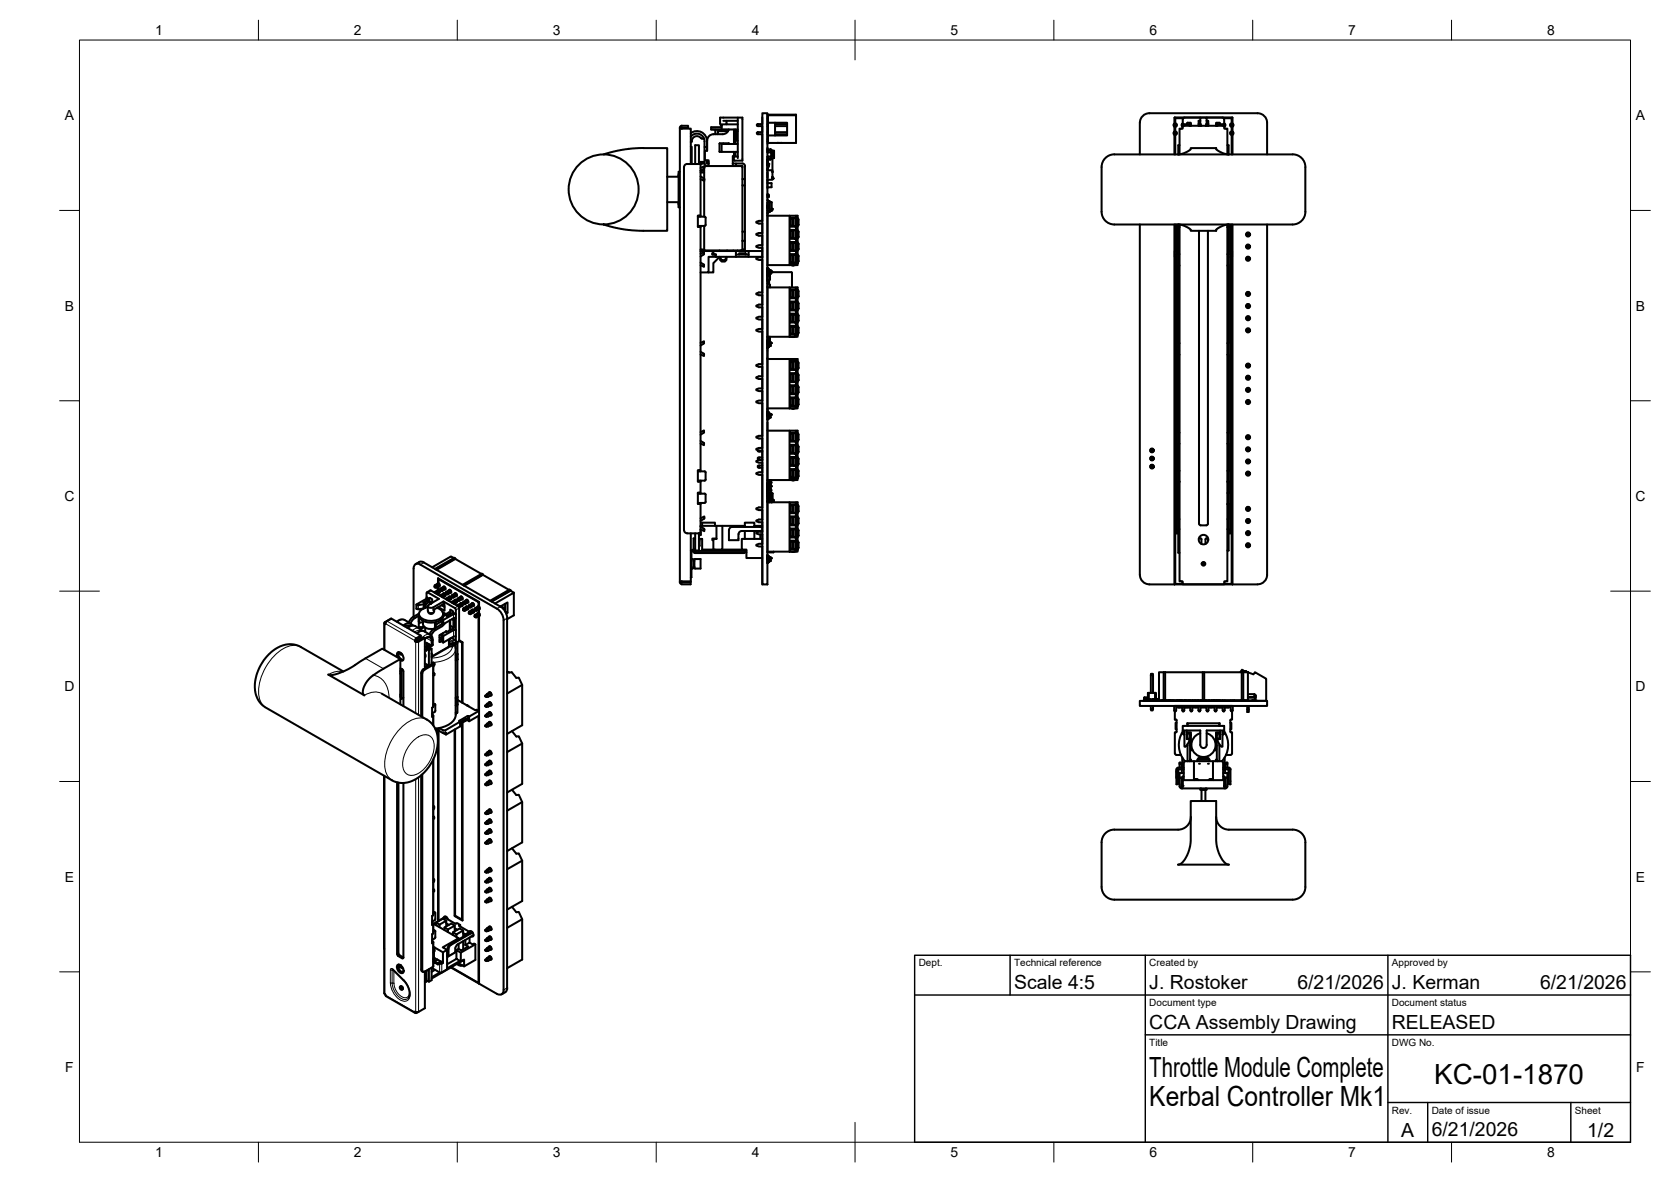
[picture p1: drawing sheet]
<svg xmlns="http://www.w3.org/2000/svg" width="420mm" height="297mm" viewBox="0 0 420 297" stroke-linecap="round" stroke-linejoin="round" font-family="sans-serif">
<defs><g id="words">
<g font-size="7">
<text x="289" y="270.6">Throttle Module Complete</text>
<text x="360.6" y="272.3">KC-01-1870</text>
<text x="289" y="278.1">Kerbal Controller Mk1</text>
</g>
<g font-size="4.9">
<text x="255" y="248.5">Scale 4:5</text>
<text x="289" y="248.5">J. Rostoker</text>
<text x="326.2" y="248.5">6/21/2026</text>
<text x="350" y="248.5">J. Kerman</text>
<text x="387.2" y="248.5">6/21/2026</text>
<text x="289" y="258.6">CCA Assembly Drawing</text>
<text x="350" y="258.6">RELEASED</text>
<text x="352.3" y="285.7">A</text>
<text x="360" y="285.5">6/21/2026</text>
<text x="399.1" y="285.7">1/2</text>
</g>
<g font-size="3.5">
<text x="39" y="8.8">1</text>
<text x="89" y="8.8">2</text>
<text x="139" y="8.8">3</text>
<text x="189" y="8.8">4</text>
<text x="239" y="8.8">5</text>
<text x="289" y="8.8">6</text>
<text x="339" y="8.8">7</text>
<text x="389" y="8.8">8</text>
<text x="16.3" y="30.2">A</text>
<text x="411.3" y="30.2">A</text>
<text x="16.3" y="78">B</text>
<text x="411.3" y="78">B</text>
<text x="16.2" y="125.9">C</text>
<text x="411.2" y="125.9">C</text>
<text x="16.2" y="173.7">D</text>
<text x="411.2" y="173.7">D</text>
<text x="16.3" y="221.6">E</text>
<text x="411.3" y="221.6">E</text>
<text x="16.4" y="269.4">F</text>
<text x="411.4" y="269.4">F</text>
<text x="39" y="290.8">1</text>
<text x="89" y="290.8">2</text>
<text x="139" y="290.8">3</text>
<text x="189" y="290.8">4</text>
<text x="239" y="290.8">5</text>
<text x="289" y="290.8">6</text>
<text x="339" y="290.8">7</text>
<text x="389" y="290.8">8</text>
</g>
<g font-size="2.5">
<text x="231" y="242.9">Dept.</text>
<text x="255" y="242.9">Technical reference</text>
<text x="289" y="242.9">Created by</text>
<text x="350" y="242.9">Approved by</text>
<text x="289" y="252.8">Document type</text>
<text x="350" y="252.8">Document status</text>
<text x="289" y="262.9">Title</text>
<text x="350" y="262.9">DWG No.</text>
<text x="350" y="279.9">Rev.</text>
<text x="360" y="279.9">Date of issue</text>
<text x="396" y="279.9">Sheet</text>
</g>
</g></defs>
<!-- layer: Visible -->
<g fill="none" stroke="#000" stroke-width=".51">
<path d="M151.8 38.8l3.4-.9 3.5-.6 9.1-.1v20.8h-6.6l-3.1-.2M170.9 32.3h.5M171.4 32.1v.2M171.4 32.3h2.3v8.9M171.4 31.6h1.6v.5h-1.6M171.5 31.6a.58 .58 0 0 0-.6 .7v114M171.5 32.1h-.1M173.7 36.9h.2v4.3M173.7 34.3a1.92 1.92 0 0 1 2.1-.6 1.92 1.92 0 0 1 1.3 1.8v1.4h.7M173.7 33.4a2.55 2.55 0 0 1 2.7-.2 2.55 2.55 0 0 1 1.4 2.3v2.4M177 34.8h-.6a1.33 1.33 0 0 0-1.6-.5 1.33 1.33 0 0 0-.9 1.4h-.2M177 34.8l.1 .1"/>
<path d="M177.1 36.9v4.1a.69 .69 0 0 0 .7 .7M177.8 35.3v2.6h-.6v2.4h1v1.4M178.8 32.5h2.6M178.8 32.5l1.1 .1M179.9 32.6h3.3M179.9 32.6v1.1M181.1 31v-1.4h5.6v10.8h-2l-.2-.3M181.1 31l.4 .7M181.4 32h-2.6v.5M181.7 33.7h-2.3a1.6 1.6 0 0 0-1.6 1.6M181.9 30.4h3.6M181.9 36v.2"/>
<path d="M182.7 30.4l-.1 .8M183.1 33h-2.6v.7M183.3 32.5a1.6 1.6 0 0 1-1.6 1.2M183.3 36.2l-.1-.2h-2.3v2.1l.5 .1M184.5 39.6v.5M184.5 39.2v.4M184.6 38.2v1h-.3v2.5M184.6 32.5v3.7M184.7 39.3h.8M184.8 39.3l-.3 .3M184.9 35.3h.6M184.9 33h.6"/>
<path d="M184.9 38.2v1h-.3M184.9 32.5v3.7M185.1 33v2.3M185.5 31.2h-4.1v1.3h4.1M185.5 29.6v10.1M185.5 36.2h-4.1v2h4.1M190.5 31.2h1.2M190.5 33.7h1.2M190.5 31.2l-.2 .1 .2 .4M190.5 33.2l-.2 .2 .2 .3M190.5 31.2v.5M190.5 33.2v.5"/>
<path d="M190.5 31.7h1.2M190.5 33.2h1.2M191.7 33.9v21.6h-.9l-.6 .2v.3l.6 .2h.9v2.4h-.9l-.6 .2v.2l.6 .2h.9v2.4h-.9l-.6 .2v.2l.6 .3h.9v2.4h-.9l-.6 .2v.2l.6 .2h.9v8.2h-.9l-.6 .3v.1l.6 .3h.9v2.3h-.9l-.6 .3v.2l.6 .2h.9v2.4h-.9l-.6 .2v.2l.6 .3h.9v2.4h-.9l-.6 .2v.2l.6 .2h.9v8.2h-.9l-.6 .2v.3l.6 .2h.9v2.4h-.9l-.6 .2v.2l.6 .2h.9v2.4h-.9l-.6 .2v.3l.6 .2h.9v2.4h-.9l-.6 .2v.2l.6 .2h.9v8.2h-.9l-.6 .3v.1l.6 .3h.9v2.4h-.9l-.6 .2v.2l.6 .2h.9v2.4h-.9l-.6 .3v.1l.6 .3h.9v2.4h-.9l-.6 .2v.2l.6 .2h.9v8.2h-.9l-.6 .2v.3l.6 .2h.9v2.4h-.9l-.6 .2v.2l.6 .2h.9v2.4h-.9l-.6 .3v.2l.6 .2h.9v2.4h-.9l-.6 .2v.2l.6 .2h.9v9.6M191.7 29.5v1.5M191.7 31.8v1.3M191.7 28.5h1.3v118.4h-1.3zM193 37.5h.8v.3M193 31.2h.1M193 33.7h.1M193 31.7h.1M193 33.2h.1M193 35h.1"/>
<path d="M193 35.5h.1M193 29.4h.1M193 29.9h.1M193 28.7v7.4M193 37.1v.1M193 37.3v1h.1M193 39.3l.1 .4M193 37.9v.4M193.1 39.7l.8 .1M193.1 37.9h.1M193.1 39.3h-.1v1M193.1 29h7.1v6.9h-7.1v-5.1"/>
<path d="M193.1 30.8h4.8v3.2h-4.8M193.1 39.3h.7M193.1 37.9v.4M193.1 39.3v.4M193.1 38.3h.7M193.1 39.7h.1M193.2 37.9h-.1M193.8 39.8v.3h-.8M193.8 37.8l-.7 .1M193.8 38.3h.1M193.8 39.3h.1M193.8 37.5v.8"/>
<path d="M193.8 39.3v.8M193.8 37.8h.1M193.9 37.8l.7 .1M193.9 37.8v2M193.9 37.8h.1M194.1 39h.1M194.2 39h.1M194.2 38.8v.1M194.2 38.9h.1M194.2 39.1h.1M194.2 39.2h.1M194.2 39.1v.1"/>
<path d="M194.2 38.4v.2l.1-.2M194.2 38.5h.1M194.2 38.4v.2M194.2 38.8h.1M194.2 38.6v.1M194.2 38.4h.1M194.2 38.7h.1M194.2 38.9v.1M194.2 39.8v3M194.2 39v.1M194.3 39.1h-.1M194.3 38.3v.1"/>
<path d="M194.3 38.3l-.1 .1M194.3 38.4h.1M194.3 38.8h.1M194.3 38.9h.1M194.3 39h.1M194.3 39.1h.1M194.3 38.5l-.1 .2M194.3 38.5h.1M194.3 38.9v.1M194.4 39.1h.1M194.3 38.7h-.1M194.4 38.9h.1"/>
<path d="M194.4 38.5h.1M194.4 38.8v.1M194.4 38.9l-.1 .1M194.4 38.9v.1M194.4 39h-.1M194.4 38.6l-.1 .1M194.4 38.6h.1M194.6 37.9h.1M194.6 37.9v1.8l-.7 .1M194.9 31.2h3M194.9 33.7h3M194.9 31.7h3"/>
<path d="M194.9 33.2h3M194.9 30.8v3.2M195.3 35.9h.2M195.5 35.9h.1M195.6 35.9h.8M200.2 29v-.2h-7.1v2M286.6 30.8v8M295.2 33.2h.5v.5h-.5zM295.2 31.2h.5v.5h-.5zM295.2 33.2l.2 .2M295.2 31.2l.2 .1M295.3 31.8v1.3"/>
<path d="M295.3 33.9v4.9M295.3 33.1l-.2 .4 .2 .4M295.3 31l-.2 .4 .2 .4M295.3 33.9h.2M295.3 31.8l.2 .1M295.4 33.4h.2v.2h-.2zM295.4 31.3h.2v.2h-.2zM295.4 33.6l-.2 .1M295.4 31.5l-.2 .2M295.4 29.5h14.4M295.4 29.5l-.1 1.5M295.5 31.9v1.1"/>
<path d="M295.5 33.9v4.9M295.5 33a.43 .43 0 0 1 .4 .5 .43 .43 0 0 1-.4 .4M295.5 31a.43 .43 0 0 1 .4 .4 .43 .43 0 0 1-.4 .5M295.5 31h-.2M295.5 33l-.2 .1M295.6 33.6l.1 .1M295.6 31.5l.1 .2M295.7 33.2l-.1 .2M295.7 31.2l-.1 .1M296.2 38.8l2-.5 1-.6 .2-.5h6.4l.2 .5 1 .6 2 .5M296.6 38.8v-6.5h.7v-.7h10.5v.7h.8v6.5M296.6 36.5h-.3v2.3"/>
<path d="M297.3 31.2v.5M297.3 31.2h.1M297.3 31.2l.1 .1M297.4 30v1.6M297.4 31.5l-.1 .2M297.4 31l-.3 .4 .3 .4M297.4 31.2h.4M297.5 29.7h-2v1.3M297.8 29.6l-.4 .3M297.8 31.6v-.4h1.2v.4M298.4 31.2l.3-.4h.7v.8M299 31.3h.2v.3"/>
<path d="M299.3 31.2l.1 .1M299.4 31.2l-.1 .4M299.4 31.6h.1M299.4 31l-.3 .3M301.4 31.2h.4l-.1 .1M301.4 31.2l.1 .1M301.4 31l.4 .1M301.5 31.3h.2v.2h-.2zM301.7 31.5l.1 .1M301.8 30.4v-.8h1.6v.8M301.8 30.4v.8l.3 .4M301.8 30.4h-.4l.1 1.1"/>
<path d="M301.8 31.3v.3M302 31.5v.1M303.2 31.5v.1M303.4 31.3v.3M303.4 30.4h.4l-.1 1.1M303.4 30.4v.8l-.3 .4M303.5 31.3h.2v.2h-.2zM303.5 31.5l-.1 .1M303.8 31.2h-.4l.1 .1M303.8 31.2l-.1 .1M303.8 31l-.4 .1M305.8 31.2l.1 .4"/>
<path d="M305.8 31.6h.1M305.8 31l.3 .3M305.9 31.2l-.1 .1M306.2 31.3h-.2v.3M306.8 31.1v.1M306.8 31.1l-.2-.3h-.8v.8M307.4 31.2v.4M307.4 29.6l.4 .3M307.7 29.7h2v1.3M307.8 31.2h-1.6v.4M307.8 31.2h.1l-.1 .5M307.8 30v1.6"/>
<path d="M307.8 31.5l.1 .2M307.8 31l.3 .4-.3 .4M307.9 31.2l-.1 .1M308.6 36.5h.3v2.3M309.5 31.2h.5v.5h-.5zM309.5 33.2h.5v.5h-.5zM309.5 31.2l.1 .1M309.5 33.2l.1 .2M309.6 31.3h.2v.2h-.2zM309.6 33.4h.2v.2h-.2zM309.6 31.5l-.1 .2M309.6 33.6l-.1 .1"/>
<path d="M309.7 31.9v1.1M309.7 33.9v4.9M309.7 33a.43 .43 0 0 0-.4 .5 .43 .43 0 0 0 .4 .4M309.7 31a.43 .43 0 0 0-.4 .4 .43 .43 0 0 0 .4 .5M309.7 31h.2M309.7 33l.2 .1M309.8 29.5l.1 1.5M309.8 31.5l.2 .2M309.8 33.6l.2 .1M309.9 31.8v1.3M309.9 33.9v4.9M309.9 33.1l.3 .4-.3 .4"/>
<path d="M309.9 31l.3 .4-.3 .4M309.9 33.9h-.2M309.9 31.8l-.2 .1M310 31.2l-.2 .1M310 33.2l-.2 .2M316.2 28.5h-27.2a2.38 2.38 0 0 0-2.4 2.3M316.2 28.5a2.38 2.38 0 0 1 2.4 2.3v8M325 38.8h-44.8a3.7 3.7 0 0 0-3.2 4.6v9.8M325 38.8a3.2 3.2 0 0 1 3.2 3.2M151.8 56.4l3 .9 3.3 .5M167.8 50.8h2.8v.6M170.6 43.8v.6h-2.8"/>
<path d="M170.9 43.1h-.3v9h.3M172.8 41.2h3.3M172.8 41.2a.83 .83 0 0 0-.8 .8v91.2a.83 .83 0 0 0 .8 .8h3.3v-7.4M174.8 41.2v-4.7h.9v4.7M175.5 56.8h1.7M175.5 54.4h1.7M175.5 54.3h.2M175.7 54.2v.2M175.7 56.8v.2M175.8 40.9l.4-.2v.4h-.5zM176.1 41.2v13h-.6v2.8h.6M176.1 57v61.2h-.6v2.8h.6"/>
<path d="M176.1 45l1 .5v-.4M176.1 44.3l1 .8M176.1 41.1v.1M176.1 54.2v.2M176.1 56.8v.2M176.2 41.1h.9M176.2 40.7h.4M177.1 56.8v6.1h9.6v-.2M177.1 43.3l-.9 .1M177.1 42.9h-.9M177.1 42.3v2.6M177.1 45.5v8.9"/>
<path d="M177.1 42.1v-.4l-1 .5M177.1 41.9a5.3 5.3 0 0 1 2.9-.2h6.7v18.8M177.1 42.1l-1 .8M177.1 40.7h-.5v.4M177.2 54.4l.2 .3v1.8l-.2 .3M177.8 40.3v.8M177.8 40.7h.4M177.8 41.1h.4M184.3 41.1h2.3M185.1 41.1v.6M186.3 41.7l.4 .4M186.6 41.1a.65 .65 0 0 1 .7 .7v18.7"/>
<path d="M186.7 58.2h.6M186.7 46.6h.6M186.7 45h.6M193 52.3h.1M193 51.5h.1M193 41h.2v.2M193 42.3h.1l-.1 .2M193 50.2l.1 .2M193 54.2h5.5M193 41.3h.1M193 44.5h.1M193 44.1h.1"/>
<path d="M193 44.3h.1M193 43.7h.1M193 43.9h.1M193 43.5h.1M193 43.4h.1M193 40.1h.1M193 51.7h.1M193 50.4l.4 .2M193 47h.1M193 51v1.1M193 48.8v.9M193 40.3l.1 .5h-.1"/>
<path d="M193 40.6v.7M193 42.6v4.7M193 41.3v1.1M193 54.2v12.5M193 40.1h.2zM193 42.5v.1M193 54.1v.1M193 49.1h.3M193 49.1h.1M193 41h.1M193 52.1h.1M193 50.9v3.1"/>
<path d="M193 47.1h1M193 53l.5 .1M193 41.5h.1M193.1 41.5h.1M193.1 41.6h.1M193 41.6h.1M193 50.8v.1M193.1 41.3h.1M193.1 50.4l.5 .2-.1 2.6-.4 .2M193.1 41.4h.1M193.1 41.3h-.1M193.1 53.4l-.1 .2"/>
<path d="M193.1 41.3l-.1 .1M193.1 41.3v.1M193.1 41.4v.1M193.1 40.1l-.1 .2M193.1 42.8h-.1h1.2v2.4h-1.2h.1M193.2 41.2l-.2-.1v.2M193.2 41.6v-.5h-.2v.5h.2v.4h-.2M193.2 41.2v.4M193.2 41.6v.4M193.3 49.1h.1M193.4 49.1v.4h-.4M193.4 53.2l-.4 .3"/>
<path d="M193.5 50.8h-.5M193.5 53.1h.1M193.5 50.8h.1M193.5 50.6v2.6M193.5 53v.1M193.5 53.2h.1M193.5 50.8l.5 .1v2.1M193.6 50.8h.1M193.6 53v.1M194 46l-1 .1M194 46v1M194 47h.1"/>
<path d="M194 52.5v.2M194 53l-.5 .1M194.2 43.1v.2M194.2 44.9h.1M194.2 44.8h.1M194.2 44.4v.2M194.2 44.6h.1M194.2 44.7h.1M194.2 44.9v.1M194.2 45h.1M194.2 43.1h.1M194.2 43.2h.1"/>
<path d="M194.2 44.5h.1M194.2 44.4h.1M194.2 44.8v.1M198.5 54.2h1.7v12.4h-1.7zM198.7 57.8h1.3v2.2h-1.3zM198.7 54.7h1.3v2.3h-1.3zM199.2 55v1.7M199.2 58v1.7M199.4 55h-.7v1.7h.7M199.4 58v1.7M199.4 56.7l.6 .3M199.4 59.7l.6 .3"/>
<path d="M200 54.7l-.6 .3v1.7M200 57.8l-.6 .2h-.7v1.7h.7M200.2 54.2h.4v12.4h-.4M200.6 55.2h.2v1.3M200.6 56.5h.2M200.6 58.3h.2M200.6 59.5h.2M200.6 54.7l.2 .5M200.6 57.8l.2 .5M200.8 58.3v1.2M200.8 56.5l-.2 .4M200.8 59.5l-.2 .5"/>
<path d="M277 53.2a3.2 3.2 0 0 0 3.2 3.2h44.8M286.6 56.4v88.1M295.3 56.4v90.4M295.5 56.4v6.7M295.8 56.4v77.6h.4v-77.6l2 .5 1 .7 .2 .4h6.4l.2-.4 1-.7 2-.5v77.6h.4v-77.6M296.2 57h.4M296.4 56.4v.6M296.6 56.4v89.7h.7v.7h10.5v-.7h.8v-89.7M296.6 57.1h-.3v6.8h.3M301.5 58v73.6l.4 .4M303.7 58v73.6l-.4 .4h-1.4M308.6 57.1h.3v6.8h-.3"/>
<path d="M308.6 57h.4M308.8 56.4v.6M309.7 56.4v6.7M309.9 56.4v90.4M313.6 58.6h.4v.6h-.4zM313.6 58.8h.4M313.6 59h.4M318.6 56.4v88.1a2.38 2.38 0 0 1-2.4 2.3M328.2 42v11.2M328.2 53.2a3.2 3.2 0 0 1-3.2 3.2M176.1 63.8l.9-.4-.1 .6M176.1 66l.8 .5"/>
<path d="M176.2 62.6v.1M176.2 62.7h.9M176.2 63.1h3.2M176.9 64l-.8 .4M176.9 66.4l.1 .7-.9-.5M179.4 63.7h-.3v.3h.9M179.7 64h.3M180 64.5h-1.8v4h-2.1M180 64.5h11.7M180 64v.5M180.9 62.9l.1 .2M181.1 64.7v.6l.4 .4h.8l.4-.4v-.6"/>
<path d="M182.8 64.5l-.5 .9h-.8l-.5-.9-1.6 1.6v2.4h-1.2M182.8 62.9v.2M184.4 62.9v.2M185 63.1h-5.6v.9h.4M185 64h.8M185.5 62.9v.2M185.8 63.7h1.7v.3h-1.7zM186.1 62.9l.2 .2M186.7 60.5v2.2h.2v.2M186.7 60.5h.6M186.9 62.9v.2zM187.3 60.5v2.6"/>
<path d="M187.5 64h.7M188.2 63.1h-3.2v1.4M191.7 63.1h-3.5v1.4M193 67.7h.2v.1M193 68.3v.2l.2-.2M193 70.7h.1v.5h-.1M193 69.3v.1M193 68.2h.1M193 72.2h5.5M193 66.6h5.5M193 68.8h.1M193 70.3h.1"/>
<path d="M193 70.2h.1M193 69.9h.1M193 69.8h.1M193 69.4v15.4M193 67.3v1.9l.3-.1M193 67.7h.2v.8h-.2zM193 69.7v.1M193 70.6l.1 .1M193 68.8l.3 .1M193 68.1h.1M193.1 68.2h.1M193 68.3h.1"/>
<path d="M193 68h.1M193.1 68.1h.1M193.1 67.9h.1M193.1 69.2h.5v1.1h-.2v1.2h.2v.7M193.1 68h.1M193.1 68v.1M193.1 68h-.1M193.1 71.2l-.1 .1M193.1 67.5l.3 .4M193.1 67.9v.1M193.1 67.5l-.1-.1 .4 .5M193.2 67.8l-.2-.1v.2"/>
<path d="M193.2 67.8v.5M193.2 67.8h.1M193.2 68.3v.2h-.2v.3M193.2 67.9h.1M193.3 67.9h.1M193.3 68.9h.1M193.3 67.9v1M193.3 67.9h.2M193.3 68.9h.2M193.4 68.9l-.1 .1M193.4 68.9l-.4 .5M193.5 67.9h.3"/>
<path d="M193.5 67.9v1M193.5 68.9h.1M193.5 67.9h.1M193.6 68.9v.3M193.8 68.8l-.3 .1M193.8 67.9v.9M193.8 68v.2M194.3 68.4h4.8v3.8M194.3 68.4h-.5M198.5 72.2h1.7v12.4h-1.7zM198.7 75.8h1.3v2.2h-1.3zM198.7 72.7h1.3v2.3h-1.3z"/>
<path d="M198.7 79.1h.7M198.7 64.1h.7M198.7 61.1h.7M198.9 66.6h.8M199.2 61.1v1.7M199.2 64.1v1.7M199.2 73v1.7M199.2 76.1v1.6M199.2 79.1v1.7M199.4 65.8v-1.7l.6-.2v2.2M199.4 62.8v-1.7l.6-.3v2.3M199.4 73h-.7v1.7h.7"/>
<path d="M199.4 74.7l.6 .3M199.4 76.1v1.6M199.4 77.7l.6 .3M199.9 66.6l-.6 .1M200 78.8h-1.3v2.3h1.3l-.6-.3h-.7M200 72.7l-.6 .3v1.7M200 75.8l-.6 .3h-.7v1.6h.7M200 63.9h-1.3v2.2h1.3l-.6-.3h-.7M200 60.8h-1.3v2.3h1.3l-.6-.3h-.7M200.2 72.2h.4v12.4h-.4M200.2 65.7l.1 .1M200.2 65.6l.1 .1"/>
<path d="M200.2 65.7h.1M200.2 65.6v.1M200.2 66.1v.1M200.2 64.5l.1 .4M200.2 65.5h.1M200.2 65.9l.1 .1M200.2 65.9l.1 .1zM200.2 64.5l.1 .4v-.5l.1 .3-.2 .3M200.2 64.6h.1M200.2 66.1v.1zM200.2 65.8h.1M200.2 65.8l.1 .1"/>
<path d="M200.2 65.3h.1M200.2 65.3v.1M200.2 65.8v.1M200.2 65l.1 .1M200.2 65.6h.1M200.3 66h.1M200.3 65.6h.1M200.3 64.4l-.1 .1M200.3 65.4h.1M200.3 64.9l-.1 .1M200.3 65.4h-.1M200.3 65.4v.1"/>
<path d="M200.3 65.5h.1M200.3 64.6v.1M200.3 65.3v.2M200.3 65.8v.1M200.3 65v.1M200.3 65.5v.1M200.3 65.1v.1M200.3 64.4v.1M200.3 65.7h.1M200.3 66.1h.1M200.3 65.6l-.1 .1M200.3 64.9h.1"/>
<path d="M200.3 65.8h.1M200.3 65.3h.1M200.3 65.9v.1M200.3 64.4h.1M200.3 64.4v.7M200.3 65h.1M200.3 65.8v.2M200.3 65.7l.1 .1M200.3 65.7l.1 .1zM200.3 65.4l.1 .1M200.3 65.8v.2zM200.3 65.9h.1"/>
<path d="M200.3 65.6v.1M200.3 65.3v.1M200.4 65.4v.1M200.4 65l-.1 .2M200.4 65.9h.1M200.4 65.6l-.1 .1M200.4 65.6h.1M200.4 65.5h.1M200.4 64.4v.6M200.4 65.8h.1M200.4 65.4h.1M200.4 65.6v.2"/>
<path d="M200.4 65.7v.1M200.6 73.2h.2v1.3h-.2M200.6 76.3h.2M200.6 77.5h.2M200.6 79.3h.2M200.6 65.6h.2M200.6 61.3h.2M200.6 62.6h.2M200.6 64.4h.2M200.6 72.7l.2 .5M200.6 75.8l.2 .5M200.6 78.8l.2 .5"/>
<path d="M200.6 60.8l.2 .5M200.6 63.9l.2 .4M200.8 61.3v1.3M200.8 64.4v1.2M200.8 76.3v1.2M200.8 79.3v1.3M200.8 74.5l-.2 .4M200.8 77.5l-.2 .5M200.8 65.6l-.2 .5M200.8 62.6l-.2 .4M295.4 64h.4M295.5 64.5v82.2h1.8"/>
<path d="M295.8 63.1h-.4v1.4h.4M296.6 66.7h-.3v19.4l.3 .2M308.6 66.7h.3v19.4l-.3 .2M309.4 63.1h.4v.9h-.4M309.7 64.5v82.2h-1.9M309.8 64v.5h-.4M313.6 79.8v-.2h.4v.2M313.6 73.5h.4v.7h-.4zM313.6 76.5h.4v.7h-.4zM313.6 65.1v-.2h.4v.4h-.4v-.2h.4M313.6 64.9v-.2h.4v.2M313.6 62v-.2h.4v.5h-.4v-.3h.4"/>
<path d="M313.6 61.8v-.2h.4v.2M313.6 73.8h.4M313.6 73.9h.4M313.6 76.8h.4M313.6 77h.4M176.1 88.4l.8 .5M176.9 86.4l-.8 .4M176.9 88.9l.1 .6-.9-.4M177 86.2v-.4l-.9 .4M177 86.1l-.1 .3M193 85.8h.2v.1M193 86.4v.1l.2-.1"/>
<path d="M193 85.5h.1M193 85.6h.1M193 90.2h5.5M193 87.5v.1M193 85.4v1.9M193 87.8v17.2M193 85.8h.2v.7h-.2zM193 85.5l.4 .4M193 86.9l.3 .1M193 86.2h.1M193.1 86.2h.1M193.1 86.3h.1"/>
<path d="M193 86.3h.1M193 86.4h.1M193 86.1h.1M193.1 85.6h.4M193.1 86h.1M193.1 86.1h.1M193.1 85.5v.1M193.1 86l-.1 .1M193.1 86.1v.1M193.1 86.1h-.1M193.1 86v.1M193.1 85.6l.2 .1"/>
<path d="M193.2 84.7l-.2 .4M193.2 85.9l-.2-.1v.2M193.2 85.9v.5zM193.2 86.4v.2h-.2v.3M193.2 85.9v.5M193.2 86h.1M193.2 84.6h.1M193.3 85.7l.1 .2M193.3 86h.1M193.3 86.9v.1M193.3 86.9h.1M193.3 86v1"/>
<path d="M193.3 87h.2M193.4 87l-.4 .5M193.4 85.9h.1M193.5 85.9l.3 .1M193.5 86v1M193.5 85.9v.1M193.5 86.9h.1M193.5 86.9v.1M193.5 86h.1M193.5 85.6h.1M193.5 85.9h-.3M193.5 84.9h-.3"/>
<path d="M193.6 84.6v.3M193.6 84.9l-.1 1M193.6 85.6h.1M193.8 86.9l-.3 .1M193.8 86v.9M193.8 86.1v.2M198.5 90.2h1.7v12.4h-1.7zM198.5 84.6h-5.5M198.7 93.8h1.3v2.2h-1.3zM198.7 90.7h1.3v2.3h-1.3zM198.7 82.2h.7M198.7 97.1h.7"/>
<path d="M198.9 84.6h.8M199.2 82.2v1.6M199.2 91v1.7M199.2 94.1v1.6M199.2 97.1v1.7M199.4 83.8v-1.6l.6-.3v2.2M199.4 80.8v-1.7l.6-.3v2.3M199.4 98.8v-1.7l.6-.3v2.3M199.4 91h-.7v1.7h.7M199.4 94.1v1.6M199.4 92.7l.6 .3M199.4 95.7l.6 .3"/>
<path d="M199.9 84.6l-.6 .1M200 81.9h-1.3v2.2h1.3l-.6-.3h-.7M200 99.9h-1.3v2.2h1.3l-.6-.3h-.7M200 96.8h-1.3v2.3h1.3l-.6-.3h-.7M200 90.7l-.6 .3v1.7M200 93.8l-.6 .3h-.7v1.6h.7M200.2 90.2h.4v12.4h-.4M200.2 83.7l.1 .1M200.2 83.7h.1M200.2 83.6h.1M200.2 84.1v.1M200.2 82.5l.1 .4"/>
<path d="M200.2 83.8l.1 .3M200.2 83.9l.1 .2zM200.2 82.5l.1 .4v-.4l.1 .2-.2 .3M200.2 82.6h.1M200.2 84.1v.1zM200.2 83.8h.1M200.2 83.8l.1 .1M200.2 83.3h.1M200.2 83.3l.1 .1M200.2 83l.1 .1M200.3 83.4v.1M200.3 83.9v.1"/>
<path d="M200.3 83.6h.1M200.3 82.4l-.1 .1M200.3 82.9l-.1 .1M200.3 83.5v.1M200.3 84h.1M200.3 82.6v.1M200.3 83.3v.1M200.3 83.8v.1M200.3 83v.1M200.3 83.1v.1M200.3 83.4h.1M200.3 82.4v.1"/>
<path d="M200.3 83.7h-.1M200.3 83.5h.1M200.3 84.1h.1M200.3 84.2h.1M200.3 83.3h.1M200.3 83.6l-.1 .1M200.3 82.9h.1M200.3 82.5v.6M200.3 83.8h.1M200.3 82.4h.1M200.3 83h.1M200.3 83.7v.3"/>
<path d="M200.3 83.7l.1 .1zM200.3 83.7h.1M200.3 83.4l.1 .1M200.3 83.8v.2zM200.3 83.6v.1M200.3 83.9h.1M200.4 83.7v.1M200.4 83.4v.1M200.4 83l-.1 .2M200.4 83.9h.1M200.4 83.9v.1M200.4 83.6l-.1 .1"/>
<path d="M200.4 83.6h.1M200.4 83.5h.1M200.4 82.4v.2M200.4 83.4h.1M200.4 82.6v.4M200.4 83.6v.1M200.4 83.7h.1M200.4 83.8h.1M200.6 91.2h.2v1.3M200.6 83.6h.2M200.6 94.3h.2v1.2M200.6 80.6h.2"/>
<path d="M200.6 82.4h.2M200.6 92.5h.2M200.6 95.5h.2M200.6 97.3h.2M200.6 98.6h.2M200.6 81.9l.2 .5M200.6 90.7l.2 .5M200.6 93.8l.2 .5M200.6 96.8l.2 .5M200.6 99.9l.2 .5M200.8 82.4v1.2M200.8 97.3v1.3"/>
<path d="M200.8 83.6l-.2 .5M200.8 80.6l-.2 .4M200.8 92.5l-.2 .4M200.8 95.5l-.2 .5M200.8 98.6l-.2 .4M295.8 89h.1M295.8 89.6v.5M295.8 88.2h.1M295.8 88.7h.1M295.8 90.1v.7M295.8 89.9h.1M295.8 90.1h.1"/>
<path d="M295.8 89.8h.1M295.8 89.6h.1M295.8 90.6h.1M295.8 90.5h.1M295.8 87.1h.1M295.8 86.9h.1M295.8 85.7h.1M295.8 88v.2M295.8 87.9v.1M295.8 88.2v.4M295.8 88.7v.3M295.8 89.1v.5"/>
<path d="M295.8 89v.1M295.8 85v2.5M296.6 89.1l-.3 .2v19.4h.3M308.6 89.1l.3 .2v19.4h-.3M313.6 83.1v-.2h.4v.4h-.4v-.2h.4M313.6 82.9v-.2h.4v.2M313.6 80v-.2h.4v.5h-.4v-.3h.4M313.6 98.1v-.3h.4v.5h-.4v-.2h.4M313.6 97.8v-.2h.4v.2M313.6 91.5h.4v.7h-.4zM313.6 94.6h.4v.6h-.4zM313.6 91.7h.4"/>
<path d="M313.6 92h.4M313.6 94.8h.4M313.6 95h.4M175.5 118.5h1.7M175.5 118.3h.2M175.7 118.2v.3M176.1 108.6l.9-.4-.1 .6M176.1 110.8l.8 .5M176.1 118.2v.3M176.9 108.8l-.8 .4M176.9 111.3l.1 .6-.9-.5M177.2 118.5l.2 .2v1.8l-.2 .3"/>
<path d="M190.5 113.1v.3l.4 .1M190.9 114.9l-.4 .1v.4l.4 .1M190.9 113.2v.3h.8M190.9 117l-.4 .1v.4h.4M190.9 115.5h.8M190.9 117.5h.8M191.7 114.9h-.8v.6M191.7 117h-.8v.5M193 103.7h.2v.2M193 104.4v.1l.2-.1M193 102.6h5.5M193 108.2h5.5"/>
<path d="M193 108.2v14.1M193 105.1v.2M193 103.8h.2v.7h-.2zM193 106.1v1.9M193 104.9l.3 .1M193 104.2h.1M193.1 104.2h.1M193.1 104.3h.1M193 104.3h.1M193 104h.1M193 105.4v.1M193.1 104.2h-.1"/>
<path d="M193.1 104h.1M193.1 104.1h.1M193.1 104l-.1 .1M193.1 105.2l-.1 .2M193.1 104v.1M193.1 103.6l.3 .3M193.1 103.6l-.1-.1 .2 .2M193.2 103.9l-.2-.1v.2M193.2 103.9v.5M193.2 103.9h.1M193.2 104.4v.1h-.2v.4M193.2 103.8l.2 .1"/>
<path d="M193.2 104.4h.1M193.3 104h.1M193.3 104.9v.1M193.3 103.9l-.1 .1M193.3 104.9h.1M193.3 103.9h.2M193.3 104v.9M193.3 105h.2M193.3 103.9v.1M193.4 105l-.3 .2M193.4 103.9h.1M193.4 105l-.3 .4"/>
<path d="M193.5 103.9l.3 .1M193.5 104v.9M193.5 103.9v.1M193.5 104.9h.1M193.5 104.9v.1M193.5 104h.1M193.8 104.9l-.3 .1M193.8 104v.9M193.8 104.1v.2M198.5 108.2h1.7v12.4h-1.7zM198.7 111.8h1.3v2.2h-1.3zM198.7 108.7h1.3v2.3h-1.3z"/>
<path d="M198.7 100.1h.7M198.7 118.2h.7M198.7 115.1h.7M198.9 102.6h.8M199.2 100.1v1.7M199.2 109v1.7M199.2 112.1v1.6M199.2 115.1v1.7M199.2 118.2v1.7M199.4 101.8v-1.7l.6-.2v2.2M199.4 119.9v-1.7l.6-.3v2.2M199.4 116.8v-1.7l.6-.3v2.3"/>
<path d="M199.4 109h-.7v1.7h.7M199.4 112.1v1.6M199.4 110.7l.6 .3M199.4 113.7l.6 .3M199.9 102.6l-.6 .1M200 117.9h-1.3v2.2h1.3l-.6-.2h-.7M200 114.8h-1.3v2.3h1.3l-.6-.3h-.7M200 108.7l-.6 .3v1.7M200 111.8l-.6 .3h-.7v1.6h.7M200.2 108.2h.4v12.4h-.4M200.2 101.7l.1 .1M200.2 101.6l.1 .1"/>
<path d="M200.2 101.7h.1M200.2 119.7l.1 .1M200.2 119.7h.1M200.2 101.6v.1M200.2 119.6v.1M200.2 102.1v.1M200.2 100.5l.1 .5M200.2 101.5h.1M200.2 101.8l.1 .3M200.2 101.9l.1 .2zM200.2 100.5l.1 .5v-.5l.1 .2-.2 .3M200.2 100.6h.1"/>
<path d="M200.2 102.1v.1zM200.2 101.8h.1M200.2 101.8l.1 .1M200.2 101.3h.1M200.2 101.3l.1 .1M200.2 119.9l.1 .2M200.2 119.9l.1 .2zM200.2 118.6h.1M200.2 119.8h.1M200.2 119.8l.1 .1M200.2 119.3h.1M200.2 119.3l.1 .1"/>
<path d="M200.2 101.3v.1M200.2 119.8v.1M200.2 101l.1 .1M200.2 119l.1 .1M200.2 101.6h.1M200.2 119.6h.1M200.3 101.5h.1M200.3 119.4v.1M200.3 102h.1M200.3 101.6h.1M200.3 119.6h.1M200.3 100.4l-.1 .1"/>
<path d="M200.3 118.4l-.1 .1M200.3 101.4h.1M200.3 100.9l-.1 .1M200.3 101.4h-.1M200.3 101.4v.1M200.3 100.6v.1M200.3 118.9l-.1 .1M200.3 119.5v.1M200.3 120h.1M200.3 119.5h.1M200.3 118.6v.1M200.3 101.3v.2"/>
<path d="M200.3 101.8v.1M200.3 119.3v.1M200.3 119.8v.2M200.3 101v.1M200.3 119v.1M200.3 101.5v.1M200.3 119.1v.1M200.3 100.4v.1M200.3 118.4v.1M200.3 101.7h-.1M200.3 102.2h.1M200.3 118.9v-.4l.1 .4-.2 .1"/>
<path d="M200.3 119.7h.1M200.3 119.8v.1M200.3 101.6l-.1 .1M200.3 101h.1M200.3 119.7h-.1M200.3 118.9h.1M200.3 101.8h.1M200.3 101.3v.1M200.3 101.3h.1M200.3 118.5v.6M200.3 119.8h.1M200.3 101.9v.1"/>
<path d="M200.3 100.4h.1M200.3 118.4h.1M200.3 100.4v.7M200.3 119h.1M200.3 101.7l.1 .1M200.3 101.7l.1 .1zM200.3 101.9v.1zM200.3 101.6v.1M200.3 119.9v.1M200.3 119.7l.1 .2M200.3 119.7l.1 .2zM200.3 119.9v.1z"/>
<path d="M200.3 119.6v.1M200.3 101.9h.1M200.3 119.9h.1M200.4 101.4v.1M200.4 119.4v.1M200.4 101l-.1 .2M200.4 101.9h.1M200.4 101.6l-.1 .1M200.4 101.6h.1M200.4 119l-.1 .2M200.4 119.9h.1M200.4 101.5h.1"/>
<path d="M200.4 119.5h.1M200.4 100.4v.6M200.4 118.4v.6M200.4 101.8h.1M200.4 101.4h.1M200.4 119.4h.1M200.4 119.7v.1M200.4 119.6l-.1 .1M200.4 101.6v.2M200.4 119.6v.1M200.4 119.7h.1M200.4 119.8h.1"/>
<path d="M200.4 119.6h.1M200.4 101.7v.1M200.6 109.2h.2v1.3h-.2M200.6 100.4h.2v1.2h-.2M200.6 115.3h.2v1.3h-.2M200.6 119.6h.2M200.6 112.3h.2M200.6 113.5h.2M200.6 118.4h.2M200.6 108.8l.2 .4M200.6 111.8l.2 .5M200.6 114.8l.2 .5"/>
<path d="M200.6 117.9l.2 .5M200.8 112.3v1.2M200.8 118.4v1.2M200.8 101.6l-.2 .5M200.8 119.6l-.2 .5M200.8 110.5l-.2 .4M200.8 113.5l-.2 .5M200.8 116.6l-.2 .4M289.4 114.9h.5v.6h-.5zM289.4 112.9h.5v.6h-.5zM289.4 117h.5v.5h-.5zM289.4 114.9v.1"/>
<path d="M289.4 112.9v.1M289.4 117v.1M289.4 115.4v.1M289.4 113.4v.1M289.4 117.5h.1M289.8 115.4l.1 .1M289.8 113.4l.1 .1M289.8 117.5h.1M289.9 114.9l-.5 .1v.4h.4v-.4M289.9 112.9l-.5 .1v.4h.4v-.4M289.9 117l-.5 .1v.4h.4v-.4M296.2 118.2h.1"/>
<path d="M296.6 111.5h-.3v6.8h.3M308.6 111.5h.3v6.8h-.3M308.9 118.2h.1M313.6 101.1v-.2h.4v.4h-.4v-.2h.4M313.6 100.9v-.2h.4v.2M313.6 119.1v-.2h.4v.4h-.4v-.2h.4M313.6 118.9v-.2h.4v.2M313.6 116v-.1h.4v.4h-.4v-.3h.4M313.6 115.9v-.3h.4v.3M313.6 109.5h.4v.7h-.4zM313.6 112.6h.4v.6h-.4zM313.6 109.8h.4"/>
<path d="M313.6 109.9h.4M313.6 112.8h.4M313.6 113h.4M173.7 138.3h.2v6.8h-.2M173.7 134v12.1h-2.3M174.4 138.2l-.2 .2a.56 .56 0 0 0 .6 .6h12.3l.1-.2M174.4 138h.4M174.4 138.4l.4 .4h12.9M174.8 138.4h.9M174.8 135.3h-.4v3.2M174.8 134v4.4h12.9M175.5 126.4h1.7"/>
<path d="M175.5 124.1h1.7M175.5 120.8h1.7M175.5 123.9h.2M175.7 135.4h.9v2.7h2.8M175.7 120.8v.2M175.7 123.8v.3M175.7 126.4v.2M175.7 134v4.4M175.8 135.7l.1 .2M175.8 134l.4 .3M175.9 135.9v1.2l-.1 .2M176.1 121v2.8h-.6v2.8h.6"/>
<path d="M176.1 133l1 .5v-.4M176.1 132.3l1 .8M176.1 120.8v.2M176.1 123.8v.3M176.1 126.4v.2M176.2 133v1.5h-.5M176.2 133.8h.1M176.6 132.2v-.9h3.2v.9M177.1 130.2v-.4l-1 .4M177.1 130.2l-1 .7M177.2 124l.2 .3v1.8M177.4 126.1l-.2 .3"/>
<path d="M180.1 132.2v3.2h-.7v2.7h2.2v-5.9M180.1 135.3h-1v.4h.3M181.6 138.1h4.9M187.3 132.2h-11.1v.2M187.3 132.2v-.9h2.4v.9M187.3 132.2v.2M187.3 133.4v2M189.7 132.2h2M189.7 132.2v.2M189.7 133.4v2M191.2 132.2v.2M191.2 133.4v.2"/>
<path d="M191.2 134.3v1.1M191.7 135.4h-5.2v2.7h1.2v2.1h4M191.7 132.5l-7.6-.1a.79 .79 0 0 0-.8 .8v2.5h2.4v-1.5a.83 .83 0 0 1 .8-.8h5.2M193 123.6v15.2h1.5v-.2M193 121.7h.2v.2M193 122.4v.1l.2-.1M193 139.8h.2v.2M193 124.5h.1M193 124.2h.1M193 125.3h.1M193 124.9h.1M193 125.7h.1"/>
<path d="M193 123.4h.1M193 122.9v.4M193 123.5h.1M193 122.8h.1M193 123.3h.1M193 124.6h.1M193 120.6h5.5M193 126.2h5.5M193 138.6h5.5M193 122.2h.1M193 123.6v.4M193 123.1v.1"/>
<path d="M193 122.3v.7M193 139.4v1.6M193 121.8h.2v.7h-.2zM193 139.9h.2v.7h-.2zM193 123.5v.1M193 126h.1M193 122.8l.3 .2M193 121.4l.1 .3M193.1 122.2h.1M193 122.3h.1M193 122l.1 .1M193 122h.1"/>
<path d="M193 120.6l.1 1M193 123.3v.1M193 124.7h.1M193 121.7h.1M193.1 124.7l-.1 .1M193.1 122.3h.1M193.1 122h.1M193.1 124v.2M193.1 124.5v.4M193.1 125.3v.4M193.1 126v.1M193.1 122.1h.1"/>
<path d="M193.1 126.1l.3 .1M193.1 122l-.1 .1M193.1 121.7h.1M193.1 122.2v.1M193.1 125.3h.6M193.1 121.7l.3 .2M193.1 124h.1M193.1 124.2h.6l.1 .3h-.7M193.1 124.9h.6l.1 .3M193.1 124.9v.4M193.1 125.7h.6l.1 .3M193.1 125.7v.3h-.1"/>
<path d="M193.1 121.6l.3 .3M193.1 124.2v.3M193.1 139.7l.2 .1M193.1 122v.1M193.1 139.7l-.1-.2 .4 .5M193.2 121.9l-.2-.1v.2M193.2 140l-.2-.1v.1M193.2 121.9v.5M193.2 140v.5zM193.2 121.9h.1M193.2 140h.1M193.2 122.4v.1h-.2v.4"/>
<path d="M193.2 140v.5M193.3 123.1l-.3 .3M193.3 139.8l.1 .2M193.3 122h.1M193.3 122.9h.1M193.3 121.9h-.1M193.3 122v.9M193.3 121.9h.2M193.3 123h.2M193.3 121.8l-.1 .1M193.4 121.8h-.1M193.4 123l-.1 .1"/>
<path d="M193.4 140h.1M193.4 121.7h.1M193.4 120.6v1.1M193.4 121.8h.1M193.4 123.9h.1M193.4 126.2h.1M193.4 123l-.4 .4M193.4 123.9h.5M193.4 121.9h.1M193.4 124.5v.4M193.4 125.3v.4M193.4 126v.2"/>
<path d="M193.4 123.9l-.3 .1M193.4 123.9v.3M193.5 121.9l.3 .1M193.5 122v.9M193.5 122.9h.1M193.5 120.6v1.2M193.5 121.8h.1M193.5 122h.1M193.5 121.8l-.1 .1M193.6 121.2v.1M193.6 121.2h.1M193.6 121h.1"/>
<path d="M193.6 120.9v.2M193.6 121.4h.1M193.6 121.3h.1M193.6 120.9v.1M193.6 121.1h.1M193.6 120.9h.1M193.6 121.3v.1M193.7 121.3l-.1 .1M193.7 121h-.1M193.7 120.9v.1M193.7 120.9h-.1M193.7 121.2h.1"/>
<path d="M193.7 121.3v.1M193.7 121l-.1 .1M193.7 121.4h.1M193.7 121.3h.1M193.7 122.9v.1M193.7 123.1v.3M193.7 121h.1M193.7 122.9v1M193.7 120.9h.1M193.7 122.9h.1M193.7 126h-.7M193.8 122.9l-.3 .1"/>
<path d="M193.8 121.7l-.3 .1M193.8 122v.9M193.8 122.1v.1M193.8 120.6v1.1M193.8 121.6v.1M193.9 123.9l.3 .1M193.9 123.9v2.3M193.9 126.2h.1M193.9 123.9h.1M194.2 124h.1M194.2 126.2h-.2M194.3 126.1l-.1 .1"/>
<path d="M194.3 125.5v.4M194.3 125.9h.1M194.3 125.9v.2M194.3 124v2.1M198.5 126.2h1.7v12.4h-1.7zM198.7 129.8h1.3v2.2h-1.3zM198.7 126.7h1.3v2.3h-1.3zM198.7 136.2h.7M198.7 133.1h.7M198.9 120.6h.8M198.9 138.6h.8M199.2 127v1.7"/>
<path d="M199.2 130.1v1.6M199.2 133.1v1.7M199.2 136.2v1.6M199.3 138.7h.2M199.4 137.8v-1.6l.6-.3v2.2M199.4 134.8v-1.7l.6-.3v2.3M199.4 127h-.7v1.7h.7M199.4 130.1v1.6M199.4 128.7l.6 .3M199.4 131.7l.6 .3M199.9 120.6l-.6 .1M199.9 138.6l-.4 .1"/>
<path d="M200 135.9h-1.3v2.2h1.3l-.6-.3h-.7M200 132.8h-1.3v2.3h1.3l-.6-.3h-.7M200 126.7l-.6 .3v1.7M200 129.8l-.6 .3h-.7v1.6h.7M200.2 126.2h.4v12.4h-.4M200.2 137.7l.1 .1M200.2 137.7h.1M200.2 137.6v.1M200.2 120.1v.1M200.2 120.1v.1zM200.2 138.1v.1M200.2 136.5l.1 .5"/>
<path d="M200.2 137.8l.1 .3M200.2 137.9l.1 .2zM200.2 136.5l.1 .5v-.5l.1 .2-.2 .3M200.2 136.7h.1M200.2 138.1v.1zM200.2 137.8h.1M200.2 137.8l.1 .1M200.2 137.3h.1M200.2 137.3l.1 .1M200.2 137l.1 .1M200.2 137.6h.1M200.3 137.5h.1"/>
<path d="M200.3 138h.1M200.3 137.6v.1M200.3 136.4l-.1 .1M200.3 136.9l-.1 .1M200.3 137.5v.1M200.3 137.4v.1M200.3 136.6v.1M200.3 137.3v.1M200.3 137.6h.1M200.3 137.8v.1M200.3 137v.1M200.3 137.4h.1"/>
<path d="M200.3 136.4v.1M200.3 120.1h.1M200.3 137.7h-.1M200.3 138.2h.1M200.3 120.1v.1M200.3 136.5v.7M200.3 137.8h.1M200.3 136.4h.1M200.3 137.9v.1M200.3 137.7l.1 .1zM200.3 137.9v.1zM200.3 137.9h.1"/>
<path d="M200.4 137.4v.1M200.4 137.1l-.1 .1M200.4 137.4h.1M200.4 137.9h.1M200.4 137.9v.1M200.4 137.6l-.1 .1M200.4 137.6h.1M200.4 137.5h.1M200.4 136.4v.6M200.4 137.8h.1M200.4 137.6v.1M200.6 127.2h.2v1.3"/>
<path d="M200.6 128.5h.2M200.6 130.3h.2M200.6 133.3h.2M200.6 134.6h.2M200.6 136.4h.2M200.6 126.7l.2 .5M200.6 129.8l.2 .5M200.6 132.8l.2 .5M200.6 135.9l.2 .5M200.8 130.3v1.2h-.2M200.8 133.3v1.3M200.8 136.4v1.2h-.2"/>
<path d="M200.8 137.6l-.2 .5M200.8 128.5l-.2 .4M200.8 131.5l-.2 .5M200.8 134.6l-.2 .4M296.2 134h.1M296.2 121h.4M296.6 121.1h-.3v9.4h.3M296.6 133h-.3v5.9h.3M301.4 135.3l.6 .1 .1 1.3M303.8 135.3l-.6 .1-.1 1.3M308.6 133h.3v5.4h-.3M308.6 126.7h.3v3.8h-.3"/>
<path d="M308.6 121.1h.3v2.8h-.3M308.6 121h.4M308.6 126.6h.4M308.9 134h.1M308.9 123.8h.1M313.6 137.1v-.2h.4v.4h-.4v-.2h.4M313.6 136.9v-.2h.4v.2M313.6 134.1v-.2h.4v.4h-.4v-.2h.4M313.6 133.9v-.3h.4v.3M313.6 127.5h.4v.7h-.4zM313.6 130.6h.4v.6h-.4zM313.6 127.7h.4"/>
<path d="M313.6 128h.4M313.6 130.8h.4M313.6 131h.4M96.6 156.6v6.7M96.8 156.8l.1 .1 .4-.8 1.1-.6 7.4 4.2-1.3 .8-.2 .7 .7 .1 1.8-1M96.8 156.3l-.2 .3 .2 .2M98.4 155.5l-1.6 .9M99.8 156.2l.7-.4 .8-.2 2 1.1M102.4 157.8l.7-.5 .9-.1 1.5 .8 .7 .5M103 157.2h.1M103.1 157.3l-.7-.1-.6 .2M103.6 157l-.6 .3"/>
<path d="M103.6 157l.2 .2M103.6 157.1a1.31 1.31 0 0 0-2.2 .1M103.8 155.1l-.6 .5-.4 .8M104 142.9v12.1M104.3 155.3l-.6 .6-.5 .8M104.7 151.9l.1 .1M105.3 154.4l.1 2M105.3 154.8l-1.1 .6M105.3 156.7v1.2l.4-.2M105.3 154.3v.4M105.3 154.2l-1.5 .9M105.3 154.3v.2"/>
<path d="M105.3 154.7a2.41 2.41 0 0 0 2.6 1.8 2.97 2.97 0 0 0 3.5-1.8M105.3 154.9v1.5M105.6 156.4l-.3 .3M105.7 157.7h-.4M105.7 141.9l19.2 11.1M105.7 141.9a1.04 1.04 0 0 0-1.2-.1 1.04 1.04 0 0 0-.5 1.1M105.8 159.7v.4l-1.1 .7v.2l.2 .1 1.6-.9 .3 .1v7.3l.8-.4v.3M106.4 156.3l-1 .1M106.4 156.1v.8M106.4 156.9a2.16 2.16 0 0 0 2.8 1.1M106.4 152.9h.1M106.5 152.9l-1.7 .1"/>
<path d="M106.5 157.4l.1 .1M106.5 151.9l-1.7 .1M106.5 157.5l-.8 .2M106.6 141.4l19.3 11 1.1 1.3 .5 1.7M106.6 141.3l-.9-.2-1.2 .7M106.6 158.6l1.8 1.1 .4 .9v1.5l-.3 .2-1.3-.8v1.3M106.7 158.6a1.54 1.54 0 0 0-1.9 .6M106.7 157.6l-1 .5M106.8 151.4l.6-.4 .7 .2-.8 .4M106.8 151.4l-.1 .1M106.9 151.9v-.3l-.4 .3v1M106.9 157.7v1.1"/>
<path d="M106.9 151.9l-.1 .8-.2 .2M107 152.1v.4M107 152.5v.2M107.3 149v1.4M107.3 149l.2-.1 2.9 1.6-2.6 1.5-.2 .3 .2 .3 .6 .2 .5-.2 2.6-1.4M107.3 151.7l-.3 .4M107.6 152.3v1.2M107.6 152.6a2.14 2.14 0 0 0-2.2 1.8 3.3 3.3 0 0 0 4 1.5 1.94 1.94 0 0 0 2-1.9 2.1 2.1 0 0 0-1.5-1.2M107.6 153.5a.79 .79 0 0 0 .8 .8 .79 .79 0 0 0 .8-.8M108 150.5l.1-.2 .6 .3v.9M108 150.5l-.7-.4v.3l-2.6 1.5 .1 1.1M108 150.5l-1.6 .9 .5 .2"/>
<path d="M108.1 151.2v.6M108.2 148.4l-.9 .5M108.2 148.4l6.9 3.9 .3 .5M108.7 151.3l-.6 .3M109.2 153.2v.3M109.2 147.4l.2 .2zM109.3 148.8v.1M109.3 147.1l-.1 .3M109.4 156.6v1.3M109.4 147.6l.3 .1M109.6 156.4l-.1 .4M109.8 143.2l4.7-2.7 6.6 3.7"/>
<path d="M110 146.7l.3-.1v-1.1l10 5.8v1.1M110.1 146.6l.1-1.3 10.3 6M110.1 147.5v.7M110.1 149.1v.3M110.1 148.2l.2 .1M110.1 148.2l-.1 .2M110.2 152.6l1.6 .9v-1.5l-.3-.2v-.6l2.8 1.6M110.2 148.2l-.9 .6 .4 .2-.2 .1M110.2 146.6l-.9 .5 .4 .2-.3 .2M110.3 147.4v.9M110.3 149v.5M110.3 148.2l.3 .5-.3 .3"/>
<path d="M110.3 146.6l.3 .5-.3 .2M110.5 148.5l-.8 .5v.1M110.5 146.8l-.8 .5v.4l.9-.5M110.6 148.9l-.7 .4M110.7 148.2l.1 .2zM110.7 149.6v.2M110.7 147.9v.3M110.8 148.4l.3 .2M111 152.1l.8 .4M111 159.3l.1 .6 .1-.2M111.2 159.6l.1 1.8M111.2 156l-1.4 .8h-.3v1"/>
<path d="M111.2 155.6v1l-.6 .6a4.3 4.3 0 0 0-2.4 1.8l-.2 .4M111.3 153.8l.8 .5M111.4 154.3v.4M111.4 147.5a.36 .36 0 0 1 .6 .1 .36 .36 0 0 1-.2 .5M111.4 149.2a.36 .36 0 0 1 .6 .1 .36 .36 0 0 1-.2 .5M111.4 159.1l-.2 .4 .1 .3M111.4 155.8v1.1M111.4 159.8v1.7M111.5 151.8l-2.6 1.5M111.7 149.1l-1 .5 .4 .2-.2 .1M111.7 147.4l-1 .5 .4 .2-.3 .2M111.9 156.6l-.8 .8a4.2 4.2 0 0 0-2.5 1.9l-.2 .4"/>
<path d="M111.9 149.3l-.8 .5v.2M111.9 147.6l-.8 .5v.5l.9-.6M112 149.7l-.7 .4M112.1 149l.1 .3zM112.2 150.4l-.1 .2M112.2 148.7l-.1 .3M112.2 158.8l-1.7 .8 .1 1.7M112.2 149.3l.3 .1M112.9 150a.36 .36 0 0 1 .5 .1 .36 .36 0 0 1-.2 .5M112.9 148.4a.36 .36 0 0 1 .5 .1 .36 .36 0 0 1-.2 .5M113.1 154.3l.1-1.1 .7 .4v.3l.7 .4h-.5l-2.8 1.5M113.1 154.4l-.7 .4"/>
<path d="M113.1 149.9l-.9 .5 .3 .2-.1 .1M113.1 148.2l-.9 .5 .3 .3-.3 .1M113.1 155.9v2.5M113.2 154.3v-.2l-.3-.2-1 .7M113.2 155.9v2.5M113.4 150.1l-.9 .5v.2M113.4 148.5l-.9 .5v.4l1-.5M113.5 150.5l-.8 .4M113.6 149.9l.1 .2zM113.6 151.2v.2M113.6 149.6v.3M113.7 155.6l.3 .2v1.9"/>
<path d="M113.7 150.1l.3 .1M113.8 157.5l.1 .3M113.9 157.8l.7 .6h-.5l-2.8 1.4M113.9 153.9l-1.5 .9-.5-.3-.3 .3-.4 .7 .1 .2M113.9 158l-1.5 .8-.3-.1M114 155.4l.3 .2M114 155.4l-2.6 1.5-.2-.3M114.1 155.4h.5M114.1 140.2l-.7-.4-4.7 2.8M114.3 150.8a.36 .36 0 0 1 .5 .1 .36 .36 0 0 1-.1 .6M114.3 149.2a.36 .36 0 0 1 .5 .1 .36 .36 0 0 1-.1 .5M114.3 155.6v1.9l-.3 .2-.8-.5"/>
<path d="M114.3 155.6l-.3 .2M114.4 152.8l.2 .5M114.5 140.5l-.3-.3-4.8 2.8M114.5 140.3l-4.9 2.8M114.5 150.7l-.9 .5 .4 .3h-.2M114.5 149l-.9 .6 .4 .2-.3 .2M114.6 160h-.5l-2.7 1.5-.1-.1M114.6 153.3v8M114.8 151l-.8 .5v.1M114.8 149.3l-.8 .5v.4l.9-.5M114.9 151.3l-.7 .5M115 150.7l.1 .2z"/>
<path d="M115 150.4v.3M115 152.1v.1M115.1 150.9l.3 .1M115.4 152.8v8.2M115.7 151.7a.36 .36 0 0 1 .6 .1 .36 .36 0 0 1-.2 .5M115.7 150a.36 .36 0 0 1 .6 .1 .36 .36 0 0 1-.2 .5M116 149.9l-1 .5 .4 .2-.3 .2M116 151.5l-1 .6 .4 .2-.2 .1M116.2 150.1l-.8 .5v.4l.9-.5M116.2 151.8l-.8 .5v.3M116.3 147l4.9-2.8 6.8 4M116.3 152.2l-.9 .5"/>
<path d="M116.4 153.2l.2 .2zM116.4 151.5l.2 .3zM116.5 152.9l-.1 .3M116.5 151.2l-.1 .3M116.6 153.4l.2 .1M116.6 151.8l.2 .1M117.2 152.5a.36 .36 0 0 1 .5 .1 .36 .36 0 0 1-.2 .5M117.2 150.8a.36 .36 0 0 1 .5 .1 .36 .36 0 0 1-.2 .6M117.4 152.4l-.9 .5 .3 .2-.2 .2M117.4 150.7l-.9 .5 .3 .3-.2 .1M117.7 152.6l-.9 .5v.4l1-.5M117.7 151l-.9 .5v.4l1-.6"/>
<path d="M117.9 152.4l.1 .2zM117.9 154l.1 .2zM117.9 152.1v.3M117.9 153.7v.3M118 152.6l.3 .1M118 154.2l.3 .2M118.6 153.3a.36 .36 0 0 1 .5 .1 .36 .36 0 0 1-.1 .5M118.6 151.7a.36 .36 0 0 1 .5 .1 .36 .36 0 0 1-.1 .5M118.9 151.5l-1 .6 .4 .2-.3 .1M118.9 153.2l-1 .5 .4 .2-.3 .2M119.1 151.8l-.8 .5v.4l.9-.5M119.1 153.4l-.8 .5v.5l.9-.6"/>
<path d="M119.3 153.2l.1 .2zM119.3 154.8l.1 .3zM119.4 152.9l-.1 .3M119.4 154.5l-.1 .3M119.4 153.4l.3 .1M119.4 155.1l.3 .1M120 154.2l.3-.2-.9 .5 .3 .3-.3 .1M120.3 152.4l-.9 .5 .3 .2-.3 .2M120.3 153.2v.8l.4 .6-.3 .2 .1 92.4M120.3 154.8v23.8M120.3 152.4l-.3 .1M120.3 152.4l.3 .4v.3h-.2l.1 1.1"/>
<path d="M120.5 151.3v1.2M120.6 152.6l-.9 .5v.4l.9-.5M120.6 154.3l-.9 .5v.4l.9-.5M121.4 144.5l-4.7 2.7M121.4 144.3l-4.8 2.8M124.5 151.7l4.7-2.8v5.7l-1.7 1M124.9 152.9l1.2 1.3 .5 1.7M125.8 152.4l1.8-1v2.6l-.3 .2M126 152.3l1 .6M126.6 155.9v92.9M127 151.8v1.8l.6 .4M127.5 155.4v92.9"/>
<path d="M128.4 148.5l-4.7 2.7M128.4 148.3l-4.9 2.8M129.2 148.9l-1.1-.7-4.8 2.8M170.9 146.1h.5M170.9 146.3l.3 .4 .3 .1M171.4 146.1v.3h2.3v.4h-2.3M171.4 146.3h.1M173.9 140.5h.4l.1 .2M174.4 140.7v1.2a.61 .61 0 0 1-.5 1M174.4 141h.2M174.4 142.4h.2M174.6 142.7l.2 .2"/>
<path d="M174.8 140.5h1.3v2.4h-1.3M174.8 140.5l-.2 .1v2.1M193 140.4v.2l.2-.1M193 141.2v.1M193 140.9l.3 .2M193 140.3h.1M193.1 140.3h.1M193 140.4h.1M193 140.1l.1 .1M193 140.1h.1M193.1 140.4h.1M193.1 140.1h.1"/>
<path d="M193.1 140.2h.1M193.1 140.1h-.1M193.1 140.1l-.1 .1M193.1 140.1v.1M193.2 140.5v.1h-.2v.4M193.3 140h.1M193.3 141h.1M193.3 140h-.1M193.3 140h.2M193.3 140v1M193.3 141.1h.2M193.4 141.1l-.4 .4 .4-.4"/>
<path d="M193.5 140l.3 .1M193.5 140v1M193.5 140h.1M193.5 141h.1M193.8 141l-.3 .1M193.8 140.1v.9M193.8 140.2v.1M286.6 144.5a2.38 2.38 0 0 0 2.4 2.3l27.2 .1M295.3 146.8v.1M309.9 146.8v.1M86.3 168.7l-11.1-6.3-1.9-.5-1.8 .2-1.9 .8-1.4 1-1.8 1.9-.8 1.4-1 2.1-.4 1.8-.1 1.8 .2 1.6 .8 1.7 1.6 1.6 31.9 18.3 2 .7 2.4-.3 1.7-.8 1.3-.9 1.7-1.9 1-1.5 .9-2.1 .4-1.7 .1-2.2-.4-1.5-.6-1.4-1.2-1.3-11.9-6.9M89.3 167.1l-1.8 1.1-2.5 1.1-1.6 .4-.9-.2 9.1 5.2-.4-.6 .2-1.1 .5-1.3 .9-1.1 2.3-1.8 5.6-3.2v11.4"/>
<path d="M100 165.2l-.2-.4a.61 .61 0 0 1 0-.6 .61 .61 0 0 1 .6-.3 1.41 1.41 0 0 1 .8 2.1h-.5M100.2 164l.7 .5v-.3M100.2 164.1h-.1M100.2 163.9a1.58 1.58 0 0 0 1.2 2M100.7 175.2l.3 .4 .4-.2M100.7 169.3v-.6l.1 6.3M100.7 174.5v.4M100.7 165.6l-4.6-2.6-6.8 4.1M100.7 167.9l.4 .3M100.7 169.2h.1M101 168.3l-.3 .1M101.1 164.4l-.2 .1"/>
<path d="M101.1 168.2h.1M101.4 168.7l-.2-.5-.2 .1v7.3M101.4 168.7v8.7M104.7 161l-.4 .2M105.9 169.1v10.9M106.8 163.3l.4 .2M106.8 166.7l.8 .5M106.8 162.5l.8 .4M106.8 160.6a.91 .91 0 0 1 1.1-.5 .91 .91 0 0 1 .6 1v1.2M106.9 164.3l.1 .6-.2 .3M107.5 162.4v.5M107.7 161.8v.4"/>
<path d="M107.8 163.4v4M107.9 161.9v.2l.4 .3M107.9 162.1l-.4 .3 .4 .3M107.9 162.7l-.6 .4M107.9 162.7h.1M108 162.8l.5 .2-.7 .4-.5-.3-.1 .4M108.3 162.2v.2l-.4 .4M108.5 164.3l.1 .5M108.5 166.6l.5 .3-.2 .2M108.5 163v3.9M108.5 166.9v.1M108.5 166.9l-2.2 1.4-.4 .8"/>
<path d="M108.6 166.9h.1M108.6 164.8l-.1 .3M108.8 177.7l-.2 .1v2.3l.4-.2-.4-.3M108.8 167.1l-2 1.2-.6 .7v11.2M109 166.9l-.2 10.8M109 167l.2-.3v.3M109 169.2l.2 .1M109 179.9v2.4M109 169.1l.2 .2M109.2 167.2l-.2 .3M109.2 169.2l.1 .2M109.2 176.9h-.2"/>
<path d="M109.2 176.9l.2 .1M109.2 169.4v.3h-.2M109.2 166.7l-.3-.2-.2 .2M109.3 167l-.1 .2M109.5 177.1v1.5M109.5 178.6l-.9 .7M109.5 177.1l-.2-.1-.3 .2M110.5 160.1l.6 .4M111.2 160.5l-.7 .4M111.2 161l-.6 .3M112.9 161.7l.7 .2M112.9 162.3l.2 .1"/>
<path d="M113.1 160.5l-.2 .4-.1 1.8-4.3 2.4M113.2 162.4h.5M113.2 160.5l-.1 .2M113.5 160.3l.9 .5 .2 .5M114.3 162.1l.3 .8v16.7a4.4 4.4 0 0 1-4.2 3.4l-.9 .1M114.5 161.9l-.8 .5M114.5 161.9l.1 .1M114.6 162v.8M114.6 179.1l.2-.1-.1 .3M114.9 161.4l.2 4.3-.5 .3M115 177.1v2l-.4 .1M115 165.7l.1 11.4-.5 .2"/>
<path d="M115 175.1l-.4 .3v1.9M115 164.3l-.4 .3v1.3M115.1 175.9l4.4 2.6 .3-.2 .5 .3M115.1 175.2l-.5 .2M115.1 164.4l-.5 .2M115.4 161.1l.8 .4v15.1M115.4 161l-1.5 1-1-.5M115.4 160.9l.9 .6v15.1M117.3 177.2l.5 .3M117.5 177.2l-.1 .1M120.3 179.9v67.1l-6.8-3.9M120.4 179.9l-2.4 1.4-.6-.4"/>
<path d="M120.4 178.7l-2.4 1.4v1.2M122 179.8l.5-.4 .3 .1-.5 .5M122 174.8l.3 .2M122 177.3l.3 .2M122.5 174.4l-.5 .4 .3 .4M122.5 176.9l-.5 .4 .3 .4M122.8 174.5l-.5 .7 1.3-.6M122.8 177l-.5 .7 1.3-.6M122.9 174.1l.2-.2 .4 .2 .1 .7h-.4M122.9 179.1l.2-.2 .4 .2 .1 .7h-.4M122.9 176.6l.2-.2 .4 .2 .1 .7h-.4M123.2 174l-.7 .4 .3 .1 .6-.4"/>
<path d="M123.2 176.5l-.7 .4 .3 .1 .6-.4M123.2 179l-.7 .4M123.4 179.1l-.6 .4M123.6 179.6l-1.3 .6-.3-.4 .3 .4M127.5 168.8l.1 .2 1.1-.1 1.1 1.5 .7-.1 .8 1.8v10.2l-3.8 2.1M127.6 168.8l.5 .2M131.3 172.1l-3.8 2.2M287.4 176.1h1.9M287.7 175.7v.3M287.7 175.6v.1M287.7 175.7h.1M287.7 176h.1"/>
<path d="M287.7 175.7h.2M287.7 175.6h.2M287.7 175.6h.1M287.8 175.9h.4M287.8 175.9v.1M287.8 176v.1M287.8 176h.1M287.9 175.8v-.2h.3v.5v-.2h-.4v.2M288.2 176.1h.1M288.2 175.7h.4M288.2 175.6h.4M288.3 175.9h.2"/>
<path d="M288.3 175.9v.2M288.4 175.9h.7v.2h-.7zM288.5 175.9l-.1 .2h.1M288.5 175.9h.5zM288.5 175.9h.5M288.5 176.1h.1M288.6 176.1h.1M288.6 175.2h-.8l-.1 .4M288.6 175.8v-1.7h.3v1.7M288.7 176.1h.1M288.9 174.1h1.5M288.9 176.1h29.7v1.3h-32v-1.3h2.4"/>
<path d="M288.9 176.1h.1M289 175.9l.1 .2M289 175.9h.1v.2M289.1 176.1h.3M289.3 176.1h1.2M289.4 169.7h.5v4.4M289.4 178.2v.3h.4l.1-.3M289.4 169.7v-.4h.4l.1 .4M289.4 169.7v4.4M289.4 175.7v.4M289.4 177.4v.8M289.4 178.2h.5"/>
<path d="M289.9 175.7v.4v-.3h.2M289.9 177.4v.8M290 175.9h.1M290 175.9v.2M290 175.7v.1M290 175.7h.1M290 175.8v.3M290.1 175.8h-.1M290.1 175.9h.1M290.1 175.9l-.1 .2M290.1 175.8h.1M290.1 175.7h-1v.2"/>
<path d="M290.4 176h.1M290.3 176.1h.1M290.4 175.9h.1M290.4 176.1h.1M290.4 175.9l-.1 .2M290.4 176l.1 .1M290.4 174.1h.3v1.5M290.4 174.1v1.5M290.5 175.9h-.1M290.5 175.9v.1M290.5 176l.1 .1M290.6 176.1h-.1"/>
<path d="M290.6 176h.1M290.6 176.1h.1M290.6 176.1h27.9M290.7 175.9h.1M290.7 176.1h.1M290.7 176h.1M290.7 175.9v.1M290.8 176.1h.1M290.8 175.9l-.1 .1M290.8 176h.1M290.8 176h-.1M290.9 176h.1"/>
<path d="M290.8 175.9h.1M290.8 176v.1M290.9 176.1h-.1M290.9 176.1h.1M291 175.6h-.9v.3h1M291 175.6l.1 .2M291 175.6l.1 .3M291.1 175.8l.1 .1zM291.1 175.9l.1 .2M291.1 175.8l.1 .1M291.1 175.9h.1M291.2 175.8v.3"/>
<path d="M291.2 175.9v.2h-1.2M291.2 176.1l.1-.3v.3M292.2 176v.1l.1-.1M292.2 176.1h.1M292.6 168.9h-1.2v7.1h22.4v-7.1M292.6 168.9h9.8M292.6 168.9v7.1M292.8 176v.1M293 168.9v7.1M293.4 176.1h.1M293.4 176v.1M293.8 176.1h.1"/>
<path d="M293.8 176v.1M294 176.1h.1M294.2 176v.1M294.2 176l.1 .1M294.3 176l-.1 .1M294.4 176v.1M294.4 176l.1 .1M294.8 176.1h.1M294.8 176v.1M295 176.1h.1M295.1 176.1h.1M295.2 178.5h.5l-.1 .3z"/>
<path d="M295.2 176v.1M295.2 177.4v1.1M295.3 177.4h14.6M295.4 178.8v2l.4 .2v2.9l-.4 .1v5.3M295.7 176v.1M295.7 177.4v1.1M296 176v.1M296.2 176v.1M296.2 177.4v.4h1.1M296.2 176.1h.1M296.4 176v.1M296.5 176v.1"/>
<path d="M296.6 177.4v.4M296.7 176v.1M296.9 176v.1M296.9 176l.2 .1M296.9 176v.1h.4v-.1M297.1 176.1h.1M297.1 177.4v.4M297.2 176.1h.1M297.3 178.5h.5l-.2 .3zM297.3 177.4v1.1M297.8 176v.1M297.8 177.4v1.1"/>
<path d="M297.8 177.8h1.5M297.9 176.1h.1M298.1 177.4v.4M298.2 176v.1M298.5 176v.1M298.5 177.4v.4M298.9 176v.1M299 176v.1M299 177.4v.4M299.3 178.5h.5l-.2 .3zM299.3 176v.1M299.3 177.4v1.1"/>
<path d="M299.8 177.8h1.5M299.8 176v.1M299.8 177.4v1.1M299.9 176v.1M300.2 176v.1M300.5 176v.1M300.5 176l.1 .1M300.7 177.4v.4M300.9 176v.1M301.2 176v.1M301.3 178.5h.5l-.1 .3zM301.3 176v.1"/>
<path d="M301.3 177.4v1.1M301.8 176v.1M301.8 177.4v1.1M301.8 177.8h1.6M301.9 176v.1M302 177.4v.3M302.3 176v.1M302.4 176v.1M302.4 176.1h-.1M302.4 168.9h11.4M302.4 168.9v7.1M302.8 168.9v7.1"/>
<path d="M302.8 176h.1M302.8 176v.1M302.9 176v.1M303.1 176v.1M303.1 176.1h.1M303.2 177.4v.3M303.4 178.5h.5l-.2 .3zM303.4 176v.1M303.4 177.4v1.1M303.9 177.8h1.5M303.9 176v.1M303.9 177.4v1.1"/>
<path d="M304.1 176v.1M304.5 177.4v.4M304.7 176v.1M305 176.1h.1M305.1 176v.1M305.1 176l.2 .1M305.1 176v.1h.3v-.1M305.4 176h.1M305.4 178.5h.5l-.1 .3zM305.4 177.4v1.1M305.9 177.8h1.5M305.9 176v.1"/>
<path d="M305.9 177.4v1.1M306.1 176v.1M306.2 177.4v.4M306.3 176.1h.1M306.4 176v.1M306.6 176v.1M306.7 176.1h.1M306.7 177.4v.4M306.8 176v.1M307.1 177.4v.4M307.3 176.1h.1M307.4 178.5h.5l-.1 .3z"/>
<path d="M307.4 176v.1M307.4 177.4v1.1M307.9 176v.1M307.9 177.4v1.1M308.1 177.4v.4M308.3 176.1h.1M308.5 176.1h.1M308.6 177.4v.4M309 176.1h.1M309 177.4v.4h-1.1M309.5 178.5h.5l-.2 .3zM309.5 176v.1"/>
<path d="M309.5 177.4v1.1M309.8 178.8v2l-.4 .2M310 176v.1M310 177.4v1.1M310.4 176v.1M312 176l.1 .1M312.2 168.9v7.1M312.4 176v.1M312.6 168.5l-.3-.2-.5 .6M312.6 168.5l1.1 .4M312.6 168.5l-.3 .4M312.6 168.9v7.1"/>
<path d="M312.9 176.1h1.9M312.9 176v.1M313 168.7h.1M313.1 168.7h.2M313.3 168.8h.1M313.5 168.8h.1M313.5 168.8l.1 .1M313.5 168.8v.1M313.6 177.4v.9h.4v-.9M313.6 178.3v.6h.4v-.6M313.8 169l1.4 .5 .4-.6 2.8 1.7v5.5M313.8 175.3h1.8l-.2 .6"/>
<path d="M313.8 175.2h1.8M313.8 174.4h1.6M314.9 176h-.1M314.9 176h.1M315 176v.1M315.4 174.4v.1M315.4 175.9h.1M315.4 174.5l.2 .7M315.5 174.7v.2M315.5 174.7v.1M315.6 175.2v.8h-.7M315.6 175.2l.1 .8-.1 .1"/>
<path d="M96.6 195v43.3M96.6 195v54.6l.2 .2M99.8 196.6v43.2M100.2 196.7v42.8l.3 .5M101.4 196.8v43.9M105.9 194.8v48.9l.2 .4M106.2 194.6v49.3M109 190.8v39.1l-.4 .3v2.3l.2-.1M109.6 183.1l.5 .3v.3l-.6-.3M109.8 183.1l.5 .2v.3l1.1 .6M110.3 183.3l-.2 .1M110.4 183l1 .5"/>
<path d="M111.4 184.2l.7-.1v.5M111.4 183.5h.6M114.3 183.4l.1 46.8M115.7 181.4l-3.7 2.1M116 181.6l.1 .1-.4 .2M116 181.3l.1 .1M116.2 181.7v49.4l-1.8-1v-46.8M116.3 181.6v49.7l-1.9-1.1M117.3 180.8v.2l-1.2 .7v-.3l1.2-.6-.2-.1-1.1 .6v.3l-.3 .1M117.4 180.9l-.1 .1M117.4 180.7v.2M117.8 180.7l-.5 .1"/>
<path d="M118 180.1l-.5-.2-2 1.2 .2 .3v1.1l-3.6 2.1-.5-.3M122 197l.5-.4 .3 .1-.5 .5M122 194.5l.5-.4 .3 .1-.5 .5M122 182.3l.5-.5 .3 .2-.5 .5M122 189.6l.3 .1M122 192.1l.3 .1M122.5 189.1l-.5 .5 .3 .3M122.5 191.6l-.5 .5 .3 .3M122.8 189.3l-.5 .6 1.3-.6M122.8 191.7l-.5 .7 1.3-.6M122.9 188.9l.2-.3 .4 .3 .1 .6h-.4M122.9 196.3l.2-.2 .4 .3 .1 .6h-.4"/>
<path d="M122.9 193.8l.2-.2 .4 .3 .1 .6h-.4M122.9 191.3l.2-.2 .4 .3 .1 .6h-.4M122.9 181.6l.2-.2 .4 .2 .1 .7h-.4M123.2 188.7l-.7 .4 .3 .2 .6-.4M123.2 191.2l-.7 .4 .3 .1 .6-.3M123.2 196.2l-.7 .4M123.2 193.7l-.7 .4M123.2 181.4l-.7 .4M123.4 196.3l-.6 .4M123.4 193.9l-.6 .3M123.4 181.6l-.6 .4M123.6 196.8l-1.3 .6-.3-.4 .3 .4"/>
<path d="M123.6 194.3l-.8 .5-.5 .1-.3-.4 .3 .4M123.6 182.1l-.8 .5h-.5l-.3-.3 .3 .3M128.7 183.7l1.1 1.4 .7-.1 .8 1.8v10.2l-3.8 2.2M128.7 198.5l1.1 1.3 .7-.1 .8 1.9v10.1l-3.8 2.2M131.3 186.8l-3.8 2.2M295.4 189.3l.2 .3 1.3 .1M295.8 195.2h.1M295.8 194h.1M295.8 193.7v1.8M295.8 181.6h-.2v1.6h.2M296.2 192.9h1.2v.4M296.2 192.9l-.4 .5v3.7h.4v-3.8"/>
<path d="M296.3 193.3h.9v1h-.9zM296.6 195.4h.5v2.2l.2 .1M296.6 194.3v3.3M296.9 192v-.3h-.3v.3h.5M297.1 192v.9M297.1 192h-.5v.9M297.2 194.3h.4M297.2 193.3h.4M297.3 190.4v2.5M297.3 197.1h-.2v.4h.2M297.3 197.6v.5M297.3 197.6v-1.5h10.5v1.5"/>
<path d="M297.4 192.9h.2M297.4 183.8a6.2 6.2 0 0 0 .5 7.5M297.6 195.1h-.3v2.5M297.8 184.6l-.4-.3v-1.9h10.4v1.9l-.4 .3M297.8 184v3.6l.6-.2M298.4 184h1v4.3l.3 .3M298.4 183.6v2.1l.8 .1M298.4 184.6h.2M298.5 182.4v-.6h8.2v.6M298.6 185.7v-1.2l.2-.3h.4v1.6M298.6 181.8v.6M299 185.7v.6l-.7 1.1"/>
<path d="M299.2 185.8v5.5h-.6v-4.3M299.2 190.9h.3v.4M299.2 184.8h.2M299.2 184.6h.2M299.9 188.5l-.2 .1M300.2 191.3v4.8M300.2 195.8h.9l.2 .3M300.6 195.8h-.4M301.1 191.3l.2-.8h2.6l.2 .8M301.1 190.9h3M301.8 198.1v.3h.2M302 198.1v.3h1.1"/>
<path d="M303.1 198.1v.3h.3v-.3M303.4 184.3a3 3 0 0 1 1.7 4.6 3 3 0 0 1-5 0 3 3 0 0 1 1.7-4.6M304.3 195.8h.7M304.3 195.8l-.4 .3M304.6 195.8h.4M305 191.3v4.8M305.4 188.5l.1 .1M305.8 184.6h.2M305.8 184.8h.1M305.9 190.9h-.2v.4M305.9 190.9h.1M305.9 184.8h.1"/>
<path d="M306 185.8v5.5h.6v-4.3M306 191.3h.1M306.2 185.7v.6l.7 1.1M306.6 181.8v.6M306.6 185.7v-1.2l-.2-.3h-.4v1.6M306.6 184.6h.2M306.8 184h-1v4.3l-.3 .3M306.8 183.6v2.1l-.8 .1M307.4 184v3.6l-.5-.2M307.4 184.6h.1M307.6 195.1h.2v2.5M307.6 194.3h.4"/>
<path d="M307.6 193.3h.4v1h.9v-1h-.9M307.6 192.9h.2v.4M307.6 196v-3.4a1.08 1.08 0 0 0-.4-1.3h-9.2a1.07 1.07 0 0 0-.4 1.3v3.4M307.8 183.6l-.4 .4M307.8 183.6h-4.4v3.6a.79 .79 0 0 1-.8 .8 .79 .79 0 0 1-.8-.8v-3.6h-4.4l.4 .4M307.8 192.9h1.2l.4 .2v4h-.4v-3.8M307.8 183.8a6.2 6.2 0 0 1-.5 7.5M307.8 197.1h.3v.4h-.3M307.8 197.6v.5M307.9 190.4v2.5M308.1 192h.5v-.3h-.3v.3M308.1 192v.9"/>
<path d="M308.1 192h.5v.9M308.6 194.3v3.3a.58 .58 0 0 1-.8 .5h-10.5a.58 .58 0 0 1-.7-.5M308.6 195.4h-.5v2.2l-.3 .1M308.9 193.3h.1M309.4 181.6h.2v1.6h-.2M309.4 181v2.9M309.4 183.9l.4 .1v5.3l-.2 .3-1.3 .1M109 202.9l.2-.2v.3M109 205.2l.2 .2v.3h-.2M109 202.6l.2 .1M109 205.2l.1 .1M109.2 203l-.2 .4"/>
<path d="M122 211.8l.5-.5 .3 .1-.5 .5M122 209.3l.5-.5 .3 .2-.5 .4M122 204.3l.3 .1M122 206.8l.3 .1M122 219l.3 .2M122.5 203.8l-.5 .5 .3 .3M122.5 206.3l-.5 .5 .3 .3M122.5 218.5l-.5 .5 .3 .3M122.8 204l-.5 .6 1.3-.5M122.8 206.5l-.5 .6 1.3-.6M122.8 218.7l-.5 .6 1.3-.5M122.9 203.6l.2-.2 .4 .2 .1 .6-.4 .1"/>
<path d="M122.9 218.3l.2-.2 .4 .2 .1 .6-.4 .1M122.9 206.1l.2-.2 .4 .2 .1 .6-.4 .1M122.9 211.1l.2-.3 .4 .3 .1 .6h-.4M122.9 208.6l.2-.3 .4 .3 .1 .6h-.4M123.2 203.4l-.7 .4 .3 .2 .6-.4M123.2 205.9l-.7 .4 .3 .2 .6-.4M123.2 218.1l-.7 .4 .3 .2 .6-.4M123.2 210.9l-.7 .4M123.2 208.4l-.7 .4M123.4 211.1l-.6 .3M123.4 208.6l-.6 .4M123.6 211.5l-.8 .5-.5 .1-.3-.3 .3 .3"/>
<path d="M123.6 209l-.8 .5-.5 .1-.3-.3 .3 .3M128.7 213.2l1.1 1.3h.7l.8 1.8v10.1l-3.8 2.2M131.3 201.6l-3.8 2.1M131.3 216.3l-3.8 2.1M299.4 201.3h6.4v9.9l.2 1.5 .5 1.7 .9 1.7 .8 .9 .8 .3h-12.8l.8-.3 .8-.9 .9-1.7 .5-1.7 .2-1.5zM299.4 205.3a3.2 3.2 0 0 1-3.2 3.2h-16a3.7 3.7 0 0 0-3.2 4.6v8.8a3.5 3.5 0 0 0 3.2 4.2h44.8M302.1 201.3v-2.8l1-.1v2.9M305.8 205.3a3.2 3.2 0 0 0 3.2 3.2h16M325 208.5a3.2 3.2 0 0 1 3.2 3.2M328.2 211.7v11.2M96.6 238.3v.2M99.9 239.8l.2 .4 1 .6 .3-.1"/>
<path d="M108.6 231.9l.4 .2-.2 .2M109 232.3l3.6 1.9M109 229.6l.4-.3 .1 1.7-.9 .6M109 232.2v2.3l-.4 .3v2.3l.4-.3-.4-.3M109 236.8l-.1 6.1-2.2 1.3h-.3l-.2-.3M109 221.3l.2-.3-.2 .7M109 239l.2-.4v.6M109 220.9l.2 .1M109 223.6h.1M109 238.5l.2 .1M109 223.5l.1 .1M109 238.1h.1"/>
<path d="M109 238.1h.3M109.1 229.2l-.1 .1M109.1 229.2h.1M109.1 223.6l.1 .4h-.2M109.2 239.2l-.2 .2M109.2 233.8h-.2M109.2 233.8l.2 .1M109.2 229.2l.2 .1M109.2 238.1l2.2 1.2v2.7l-.6-.4M109.3 233.9l-.3 .2M109.3 233.9l.2 .1v1.5l-.9 .7M109.6 231.9l.9 .5"/>
<path d="M109.6 232l-.4 .3M110.3 231.4v-47.8l-.2 .1v47.8M111.4 230.9l.4-.3 2.6 1.5M111.5 230.7h.2M111.5 230.7l-2.6 1.5M111.6 230.7v-.3a.73 .73 0 0 1 1 .7M111.8 233.1l.8 .5M112.1 230.4l-.5 .3M112.2 232.8v-1.4l-1.7 1v.6M112.2 231.4l-.9-.5-1.7 1v.6M112.2 232l.7 .4M112.3 230.5l-.3 .2"/>
<path d="M112.4 238.7v4.9l-1.3 .8M112.5 238.3v1.8M112.6 234.2l2.7 1.6-4 2.3 1.1 .6-1 .6M112.8 238.5v1.7l-.3 .1M113.1 237.3l-.4 .5-.1 .5M113.9 234.3l.9 .5M114.3 232.6l-.8-.5-1.7 1v.6M114.3 234v-1.4l-1.7 1v.6M114.3 233.3l.7 .3M114.5 232.1l.4-.1 .8 .4-.2 .2M114.5 238.3v1l-1.8 1.1M114.8 238.8l1.1 .6v2.2l-1.1-.6z"/>
<path d="M115.1 237.3l-.4 .4-.2 .6M115.3 237.2v1.3l-.5 .3M115.3 235.8v.3M115.5 232.6l2.6 1.6-1.1 .6-.5-.3M115.7 232.4v.4M116.5 234.5v-.7l-1.7 1v.7M116.5 233.8l-.9-.5-1.7 1v.7M116.5 234.5v.9M116.5 236.5v2.1M117 237.5l.7 .4-1.7 1-.7-.4M117 234.8v.3M117 236.2v1.3"/>
<path d="M118 234.1l.1-.1a.84 .84 0 0 1 .8 .5 .84 .84 0 0 1-.1 .9l-.3-.1M118.1 236.9l.8 .4 .3-.2 .3 .2v3.9l-2.8 1.7v-1.8l-.8 .5M118.1 234.2v.3M118.1 235.6v1.3M118.1 236.9l-1.1 .6M118.2 234.4l.2 .2-5 2.9-.4 .4-.2 .5M118.2 234.4l-5.1 2.9M118.7 234.2l-.5 .3M118.8 234.3l-.4 .3M119.1 235l-4 2.3M119.5 237.3l-3.6 2.1M122 226.5l.5-.5 .3 .2-.5 .4"/>
<path d="M122 224l.5-.5 .3 .2-.5 .4M122 238.7l.5-.5 .3 .2-.5 .5M122 221.5l.3 .1M122 233.7l.3 .2M122 236.2l.3 .2M122.5 221l-.5 .5 .3 .3M122.5 233.2l-.5 .5 .3 .3M122.5 235.7l-.5 .5 .3 .3M122.8 221.2l-.5 .6 1.3-.5M122.8 233.4l-.5 .6 1.3-.5M122.8 235.9l-.5 .6 1.3-.5M122.9 233l.2-.2 .4 .2 .1 .7h-.4"/>
<path d="M122.9 223.3l.2-.2 .4 .2 .1 .6-.4 .1M122.9 220.8l.2-.2 .4 .2 .1 .6-.4 .1M122.9 225.8l.2-.2 .4 .2 .1 .6-.4 .1M122.9 235.5l.2-.2 .4 .2 .1 .7h-.4M122.9 238l.2-.2 .4 .2 .1 .7h-.4M123.2 220.6l-.7 .4 .3 .2 .6-.4M123.2 232.8l-.7 .4 .3 .2 .6-.4M123.2 235.3l-.7 .4 .3 .2 .6-.4M123.2 225.6l-.7 .4M123.2 223.1l-.7 .4M123.2 237.8l-.7 .4M123.4 225.8l-.6 .4"/>
<path d="M123.4 223.3l-.6 .4M123.4 238l-.6 .4M123.6 226.2l-1.3 .6-.3-.3 .3 .3M123.6 223.8l-1.3 .5-.3-.3 .3 .3M123.6 238.5l-.8 .5h-.5l-.3-.3 .3 .3M128.7 227.9l1.1 1.3h.7l.8 1.8v10.1l-3.8 2.2M131.3 231l-3.8 2.2M328.2 222.9a3.2 3.2 0 0 1-3.2 3.2M96.8 249.8l.1 .3M96.9 250.1l.2 .2 7.4 4.3M98.7 243.6l3.5 3.7 .8 1.8v1l-.3 .6M100 242.4a1.38 1.38 0 0 1 1.2 2.1 1.38 1.38 0 0 1-1.2-2.1z"/>
<path d="M100.2 242.7l.4 .4M100.2 242.4a1.58 1.58 0 0 0 1.2 2M100.4 242.9l-.3 .1M100.5 240.1l.9 .5M100.5 242.9l.3 .1M100.6 248l.4 .1 .1 .6-.4-.1zM100.6 247.9a.46 .46 0 0 1 .6 .2 .46 .46 0 0 1-.1 .6M100.6 242.5h.1M100.6 242.6l-.1 .3M100.8 243l.6 .4M100.8 242.6v.4M100.8 242.7h.1"/>
<path d="M101.4 244.3h-.2M101.5 244.2l-.5 .1M105.1 254.3l-.4 .3M106.1 244.1l.2 .1M106.8 244.1v9.3l-1.8 1-.7-.2 .1 .3h.3M106.8 246.7h.2M106.9 244.1v2.4l.3 .2M107.1 246.1l.1 .2M107.2 243.9l.1 2.1-.3 .2M107.5 246.5l-.4 .2M107.8 243.6v3.1M108.5 243.2v3.1l-.7 .4-.7-.4"/>
<path d="M108.5 243.3l2 1.1M108.8 243.3l-.3 .2M109 241.1l.2 .2v.4h-.2M109 241.2h.2M109 240.8h.1M109 240.8l.9 .4M109.2 241.4l.2 .1M109.3 241.6l.8 .4v.4l-.8-.5zM109.3 241.6l.7-.5 .8 .5M109.4 243.7l-.9 .5M110.3 242l-.2 .4M110.5 244.4h.6"/>
<path d="M110.6 244.4l-2.1 1.2M110.8 241.7l-.5 .3 .2 .2M110.8 241.6l-.7 .4M111.4 242l-.9 .2M112.5 240.1v.3M112.6 240l-.1 .1M113.4 243.1l11.5 6.6a1.04 1.04 0 0 0 1.2 .2 1.04 1.04 0 0 0 .5-1.1M114.8 241l-2.4 1.3M114.9 242.2a1.24 1.24 0 0 0 1.4 .4M115 242.2l.6 .3h.5M115.3 242l1.4 .9M115.7 241.5l-3.3 1.8"/>
<path d="M116.3 241.4l-7.8 4.5M122 241.2l.5-.5 .3 .2-.5 .4M122.9 240.5l.2-.2 .4 .2 .1 .6-.4 .1M123.2 240.3l-.7 .4M123.4 240.5l-.6 .4M123.6 241l-.8 .5h-.5l-.3-.3 .3 .3M127.5 248.3l-.3 .9-1.1 .7"/>
<circle cx="151.8" cy="47.6" r="8.8"/>
<circle cx="313.8" cy="58.9" r=".52"/>
<circle cx="313.8" cy="62" r=".52"/>
<circle cx="313.8" cy="80" r=".52"/>
<circle cx="313.8" cy="73.9" r=".52"/>
<circle cx="313.8" cy="65" r=".52"/>
<circle cx="313.8" cy="76.9" r=".52"/>
<circle cx="313.8" cy="83" r=".52"/>
<circle cx="313.8" cy="94.9" r=".52"/>
<circle cx="313.8" cy="91.9" r=".52"/>
<circle cx="313.8" cy="98" r=".52"/>
<circle cx="289.7" cy="115.2" r=".48"/>
<circle cx="289.7" cy="113.2" r=".48"/>
<circle cx="289.7" cy="117.3" r=".48"/>
<circle cx="313.8" cy="119" r=".52"/>
<circle cx="313.8" cy="109.9" r=".52"/>
<circle cx="313.8" cy="112.9" r=".52"/>
<circle cx="313.8" cy="116" r=".52"/>
<circle cx="313.8" cy="101" r=".52"/>
<circle cx="302.6" cy="135.6" r="1.2"/>
<circle cx="313.8" cy="127.9" r=".52"/>
<circle cx="313.8" cy="137" r=".52"/>
<circle cx="313.8" cy="134" r=".52"/>
<circle cx="313.8" cy="130.9" r=".52"/>
<circle cx="302.6" cy="141.7" r=".31"/>
<circle cx="302.6" cy="141.7" r=".46"/>
<circle cx="100.8" cy="248.3" r=".23"/>
</g>
<g fill="#000">
<circle cx="193.8" cy="39.8" r=".25"/>
<circle cx="193.8" cy="37.8" r=".25"/>
<circle cx="193.9" cy="39.8" r=".25"/>
<circle cx="193.9" cy="37.8" r=".25"/>
<circle cx="194.2" cy="38.9" r=".25"/>
<circle cx="194.2" cy="39.1" r=".25"/>
<circle cx="194.2" cy="38.6" r=".25"/>
<circle cx="194.2" cy="38.7" r=".25"/>
<circle cx="194.2" cy="39.2" r=".25"/>
<circle cx="194.2" cy="38.4" r=".25"/>
<circle cx="194.2" cy="38.8" r=".25"/>
<circle cx="194.2" cy="39" r=".25"/>
<circle cx="194.3" cy="39.1" r=".25"/>
<circle cx="194.3" cy="38.6" r=".25"/>
<circle cx="194.3" cy="39" r=".25"/>
<circle cx="194.3" cy="38.5" r=".25"/>
<circle cx="194.4" cy="39.1" r=".25"/>
<circle cx="194.4" cy="39" r=".25"/>
<circle cx="195.3" cy="35.9" r=".25"/>
<circle cx="195.5" cy="35.9" r=".25"/>
<circle cx="196.2" cy="35.9" r=".25"/>
<circle cx="196.4" cy="35.9" r=".25"/>
<circle cx="193" cy="41" r=".25"/>
<circle cx="193" cy="51.7" r=".25"/>
<circle cx="193" cy="52.1" r=".25"/>
<circle cx="193" cy="48.8" r=".25"/>
<circle cx="193" cy="40.3" r=".25"/>
<circle cx="193" cy="41.6" r=".25"/>
<circle cx="193.1" cy="41.5" r=".25"/>
<circle cx="193.1" cy="41.6" r=".25"/>
<circle cx="193.1" cy="41.3" r=".25"/>
<circle cx="193.2" cy="41.2" r=".25"/>
<circle cx="193.5" cy="50.8" r=".25"/>
<circle cx="193.5" cy="53.1" r=".25"/>
<circle cx="194" cy="52.6" r=".25"/>
<circle cx="194" cy="52.5" r=".25"/>
<circle cx="194" cy="52.8" r=".25"/>
<circle cx="194.2" cy="44.9" r=".25"/>
<circle cx="194.2" cy="44.8" r=".25"/>
<circle cx="186.3" cy="63.1" r=".25"/>
<circle cx="193" cy="67.4" r=".25"/>
<circle cx="193" cy="69.2" r=".25"/>
<circle cx="193" cy="69.4" r=".25"/>
<circle cx="193" cy="68.1" r=".25"/>
<circle cx="193" cy="68.2" r=".25"/>
<circle cx="193.1" cy="68.1" r=".25"/>
<circle cx="193.1" cy="68.2" r=".25"/>
<circle cx="193.2" cy="67.8" r=".25"/>
<circle cx="193.2" cy="68.3" r=".25"/>
<circle cx="193.8" cy="68.2" r=".25"/>
<circle cx="193.8" cy="68.1" r=".25"/>
<circle cx="200.2" cy="66.1" r=".25"/>
<circle cx="200.2" cy="65.9" r=".25"/>
<circle cx="200.2" cy="65.6" r=".25"/>
<circle cx="200.2" cy="65.5" r=".25"/>
<circle cx="200.2" cy="64.9" r=".25"/>
<circle cx="200.2" cy="66.2" r=".25"/>
<circle cx="200.2" cy="65" r=".25"/>
<circle cx="200.2" cy="64.5" r=".25"/>
<circle cx="200.3" cy="65.6" r=".25"/>
<circle cx="200.3" cy="65.4" r=".25"/>
<circle cx="200.3" cy="64.8" r=".25"/>
<circle cx="200.3" cy="64.9" r=".25"/>
<circle cx="200.3" cy="66.1" r=".25"/>
<circle cx="200.3" cy="66.2" r=".25"/>
<circle cx="200.3" cy="66" r=".25"/>
<circle cx="200.3" cy="65.2" r=".25"/>
<circle cx="200.3" cy="65.7" r=".25"/>
<circle cx="200.3" cy="64.6" r=".25"/>
<circle cx="200.3" cy="65.8" r=".25"/>
<circle cx="200.4" cy="65.8" r=".25"/>
<circle cx="200.4" cy="65.9" r=".25"/>
<circle cx="193" cy="86.2" r=".25"/>
<circle cx="193" cy="86.3" r=".25"/>
<circle cx="193.1" cy="86.2" r=".25"/>
<circle cx="193.1" cy="86.3" r=".25"/>
<circle cx="193.2" cy="85.9" r=".25"/>
<circle cx="193.8" cy="86.1" r=".25"/>
<circle cx="193.8" cy="86.3" r=".25"/>
<circle cx="193.8" cy="86.2" r=".25"/>
<circle cx="200.2" cy="83.9" r=".25"/>
<circle cx="200.2" cy="83" r=".25"/>
<circle cx="200.2" cy="83.7" r=".25"/>
<circle cx="200.2" cy="82.9" r=".25"/>
<circle cx="200.2" cy="84.2" r=".25"/>
<circle cx="200.2" cy="83.5" r=".25"/>
<circle cx="200.2" cy="82.5" r=".25"/>
<circle cx="200.2" cy="84.1" r=".25"/>
<circle cx="200.3" cy="83.6" r=".25"/>
<circle cx="200.3" cy="83.4" r=".25"/>
<circle cx="200.3" cy="82.8" r=".25"/>
<circle cx="200.3" cy="82.9" r=".25"/>
<circle cx="200.3" cy="84.1" r=".25"/>
<circle cx="200.3" cy="84.2" r=".25"/>
<circle cx="200.3" cy="83.2" r=".25"/>
<circle cx="200.3" cy="83.8" r=".25"/>
<circle cx="200.3" cy="83.9" r=".25"/>
<circle cx="200.3" cy="82.6" r=".25"/>
<circle cx="200.3" cy="83.7" r=".25"/>
<circle cx="200.3" cy="84" r=".25"/>
<circle cx="200.4" cy="83.8" r=".25"/>
<circle cx="200.4" cy="83.9" r=".25"/>
<circle cx="295.8" cy="89" r=".25"/>
<circle cx="193" cy="103.5" r=".25"/>
<circle cx="193" cy="104.2" r=".25"/>
<circle cx="193" cy="104.3" r=".25"/>
<circle cx="193.1" cy="104.2" r=".25"/>
<circle cx="193.1" cy="104.3" r=".25"/>
<circle cx="193.2" cy="103.9" r=".25"/>
<circle cx="193.8" cy="104.1" r=".25"/>
<circle cx="193.8" cy="104.3" r=".25"/>
<circle cx="193.8" cy="104.2" r=".25"/>
<circle cx="200.2" cy="101.6" r=".25"/>
<circle cx="200.2" cy="100.9" r=".25"/>
<circle cx="200.2" cy="102.1" r=".25"/>
<circle cx="200.2" cy="102.2" r=".25"/>
<circle cx="200.2" cy="100.5" r=".25"/>
<circle cx="200.2" cy="101" r=".25"/>
<circle cx="200.2" cy="119.7" r=".25"/>
<circle cx="200.2" cy="118.5" r=".25"/>
<circle cx="200.2" cy="118.9" r=".25"/>
<circle cx="200.2" cy="119" r=".25"/>
<circle cx="200.2" cy="101.9" r=".25"/>
<circle cx="200.2" cy="101.5" r=".25"/>
<circle cx="200.2" cy="119.5" r=".25"/>
<circle cx="200.2" cy="119.9" r=".25"/>
<circle cx="200.3" cy="101.6" r=".25"/>
<circle cx="200.3" cy="102.1" r=".25"/>
<circle cx="200.3" cy="119.6" r=".25"/>
<circle cx="200.3" cy="119.5" r=".25"/>
<circle cx="200.3" cy="101.4" r=".25"/>
<circle cx="200.3" cy="100.8" r=".25"/>
<circle cx="200.3" cy="100.9" r=".25"/>
<circle cx="200.3" cy="102.2" r=".25"/>
<circle cx="200.3" cy="118.9" r=".25"/>
<circle cx="200.3" cy="119.4" r=".25"/>
<circle cx="200.3" cy="118.8" r=".25"/>
<circle cx="200.3" cy="101.2" r=".25"/>
<circle cx="200.3" cy="119.2" r=".25"/>
<circle cx="200.3" cy="118.6" r=".25"/>
<circle cx="200.3" cy="101.9" r=".25"/>
<circle cx="200.3" cy="102" r=".25"/>
<circle cx="200.3" cy="119.7" r=".25"/>
<circle cx="200.3" cy="119.9" r=".25"/>
<circle cx="200.3" cy="100.6" r=".25"/>
<circle cx="200.3" cy="101.7" r=".25"/>
<circle cx="200.4" cy="101.8" r=".25"/>
<circle cx="200.4" cy="119.9" r=".25"/>
<circle cx="200.4" cy="101.9" r=".25"/>
<circle cx="193" cy="124.9" r=".25"/>
<circle cx="193" cy="126" r=".25"/>
<circle cx="193" cy="124.5" r=".25"/>
<circle cx="193" cy="125.7" r=".25"/>
<circle cx="193" cy="121.5" r=".25"/>
<circle cx="193" cy="124.2" r=".25"/>
<circle cx="193" cy="125.2" r=".25"/>
<circle cx="193" cy="123.4" r=".25"/>
<circle cx="193" cy="122.3" r=".25"/>
<circle cx="193.1" cy="122.2" r=".25"/>
<circle cx="193.1" cy="122" r=".25"/>
<circle cx="193.2" cy="121.9" r=".25"/>
<circle cx="193.2" cy="140" r=".25"/>
<circle cx="193.2" cy="122.4" r=".25"/>
<circle cx="193.4" cy="121.7" r=".25"/>
<circle cx="193.4" cy="124" r=".25"/>
<circle cx="193.4" cy="126.2" r=".25"/>
<circle cx="193.6" cy="121.2" r=".25"/>
<circle cx="193.6" cy="121.1" r=".25"/>
<circle cx="193.6" cy="121.4" r=".25"/>
<circle cx="193.6" cy="121.3" r=".25"/>
<circle cx="193.6" cy="120.9" r=".25"/>
<circle cx="193.6" cy="121" r=".25"/>
<circle cx="193.7" cy="120.9" r=".25"/>
<circle cx="193.7" cy="121.3" r=".25"/>
<circle cx="193.7" cy="121.4" r=".25"/>
<circle cx="193.7" cy="121.1" r=".25"/>
<circle cx="193.7" cy="121" r=".25"/>
<circle cx="193.7" cy="123.2" r=".25"/>
<circle cx="193.7" cy="123.3" r=".25"/>
<circle cx="193.7" cy="123.4" r=".25"/>
<circle cx="193.7" cy="123.1" r=".25"/>
<circle cx="193.7" cy="124.9" r=".25"/>
<circle cx="193.7" cy="124.5" r=".25"/>
<circle cx="193.7" cy="125.7" r=".25"/>
<circle cx="193.7" cy="124.2" r=".25"/>
<circle cx="193.7" cy="125.2" r=".25"/>
<circle cx="193.7" cy="126" r=".25"/>
<circle cx="193.8" cy="122.1" r=".25"/>
<circle cx="193.8" cy="122.2" r=".25"/>
<circle cx="193.9" cy="124" r=".25"/>
<circle cx="193.9" cy="126.2" r=".25"/>
<circle cx="194.3" cy="125.8" r=".25"/>
<circle cx="194.3" cy="125.9" r=".25"/>
<circle cx="194.3" cy="126" r=".25"/>
<circle cx="194.3" cy="125.6" r=".25"/>
<circle cx="194.3" cy="125.7" r=".25"/>
<circle cx="200.2" cy="137.9" r=".25"/>
<circle cx="200.2" cy="137.7" r=".25"/>
<circle cx="200.2" cy="137.5" r=".25"/>
<circle cx="200.2" cy="136.5" r=".25"/>
<circle cx="200.2" cy="136.9" r=".25"/>
<circle cx="200.2" cy="138.2" r=".25"/>
<circle cx="200.2" cy="120.2" r=".25"/>
<circle cx="200.2" cy="137" r=".25"/>
<circle cx="200.2" cy="138.1" r=".25"/>
<circle cx="200.2" cy="120.1" r=".25"/>
<circle cx="200.3" cy="137.7" r=".25"/>
<circle cx="200.3" cy="137.4" r=".25"/>
<circle cx="200.3" cy="137.6" r=".25"/>
<circle cx="200.3" cy="138.2" r=".25"/>
<circle cx="200.3" cy="120.1" r=".25"/>
<circle cx="200.3" cy="120.2" r=".25"/>
<circle cx="200.3" cy="136.8" r=".25"/>
<circle cx="200.3" cy="137.5" r=".25"/>
<circle cx="200.3" cy="136.9" r=".25"/>
<circle cx="200.3" cy="138.1" r=".25"/>
<circle cx="200.3" cy="137.2" r=".25"/>
<circle cx="200.3" cy="120" r=".25"/>
<circle cx="200.3" cy="137.9" r=".25"/>
<circle cx="200.3" cy="136.7" r=".25"/>
<circle cx="200.3" cy="138" r=".25"/>
<circle cx="200.4" cy="137.8" r=".25"/>
<circle cx="108.1" cy="151.8" r=".25"/>
<circle cx="193" cy="140.3" r=".25"/>
<circle cx="193" cy="140.4" r=".25"/>
<circle cx="193.1" cy="140.3" r=".25"/>
<circle cx="193.1" cy="140.4" r=".25"/>
<circle cx="193.8" cy="140.3" r=".25"/>
<circle cx="193.8" cy="140.2" r=".25"/>
<circle cx="287.7" cy="175.6" r=".25"/>
<circle cx="287.7" cy="175.7" r=".25"/>
<circle cx="287.8" cy="175.9" r=".25"/>
<circle cx="287.8" cy="176.1" r=".25"/>
<circle cx="287.8" cy="176" r=".25"/>
<circle cx="288.5" cy="175.9" r=".25"/>
<circle cx="289" cy="175.9" r=".25"/>
<circle cx="290" cy="175.9" r=".25"/>
<circle cx="290" cy="175.8" r=".25"/>
<circle cx="290.1" cy="175.9" r=".25"/>
<circle cx="290.1" cy="175.8" r=".25"/>
<circle cx="290.3" cy="176.1" r=".25"/>
<circle cx="290.7" cy="176.1" r=".25"/>
<circle cx="290.8" cy="176.1" r=".25"/>
<circle cx="290.9" cy="176.1" r=".25"/>
<circle cx="296.7" cy="176" r=".25"/>
<circle cx="297.9" cy="176" r=".25"/>
<circle cx="297.9" cy="176.1" r=".25"/>
<circle cx="302.3" cy="176.1" r=".25"/>
<circle cx="306.3" cy="176.1" r=".25"/>
<circle cx="313.1" cy="168.7" r=".25"/>
<circle cx="313.6" cy="168.9" r=".25"/>
<circle cx="315.5" cy="174.7" r=".25"/>
<circle cx="315.5" cy="175.2" r=".25"/>
<circle cx="315.5" cy="174.9" r=".25"/>
<circle cx="297.1" cy="192" r=".25"/>
<circle cx="297.3" cy="197.5" r=".25"/>
<circle cx="301.5" cy="191.9" r=".25"/>
<circle cx="303.7" cy="191.9" r=".25"/>
<circle cx="307.8" cy="197.6" r=".25"/>
<circle cx="307.8" cy="197.5" r=".25"/>
<circle cx="308.1" cy="192" r=".25"/>
</g>
<!-- layer: Visible Narrow -->
<g fill="none" stroke="#000" stroke-width=".25">
<path d="M96.8 156.4l.2 .1M97.3 156.1l7.4 4.3v.3M101.7 155.8a1.54 1.54 0 0 0-1.8 .5M102.8 157.5l-.5 .2M103 157.3h.1M103.4 157l.2 .2M103.8 155.1l.4 .3M104.4 157.4a1.54 1.54 0 0 0-1.8 .5M104.8 152v1M105.2 152.1v1M105.3 158.8l-.6 .3M105.5 158a1.54 1.54 0 0 0-1.8 .5"/>
<path d="M105.8 158.4l.1 .1M105.9 158.3l-.3 .2a1.22 1.22 0 0 0-1.3 .3M106 158.4l.1 .1M106.3 156v.3M106.6 141.4l-.9 .5M106.8 151.4l.5 .2M106.9 152l.1 .1M106.9 152.4l.1 .1M107.3 150.1v.3M107.6 153.5a.92 .92 0 0 0 1.6 0M108.1 150.3l-.1 .1M108.2 159.5a1.8 1.8 0 0 0-2.2 .9"/>
<path d="M108.4 148.4l-.9 .5M108.9 152.6v.7M109 158.1l.5 .3M109.8 156.9v.7M110.6 157.2l.5 .2M111.1 159.9l.1 .1M111.3 155.8v1M111.3 159.8v1.6M112 154.4l.5 .3M112.2 158.7h.1M114 154.3v1.1M114 158.4v1.6"/>
<path d="M114.6 154.3v1.1M114.6 158.4v1.6M115.1 152.3l-.8 .5M115.4 152.8l-.8 .5M125.8 152.4l-.9 .6M127.5 155.4l-.9 .5M75.6 162.6a5 5 0 0 0-5.7 1.3 13.2 13.2 0 0 0-4.7 11.3 3.7 3.7 0 0 0 1.6 2.6M86.2 168.8h-1.7l-1.9 .7M91.9 165.4l4.5 2.6M93.8 169.7a4.8 4.8 0 0 1 3.9 4.6l.1 1M96 174.3a4.3 4.3 0 0 0-4.4 .4M104.7 160.8l-.4 .2-7.4-4.3-.1 .1v6.6"/>
<path d="M104.9 161.1l-.4 .2v17.9M104.9 161.1l.3 .2v18.3M105.9 169.1l.3 .2M106.5 168.2l.2 .1M106.8 160.3a1.02 1.02 0 0 1 1.2-.4 1.02 1.02 0 0 1 .7 1.1l.1-.2M107.2 160.3l1.3 .8 .2-.1v1.2M107.2 163.5h.1M107.7 162.1l.2 .1M108 162.8l-.7 .3M108.5 166.9h.1M108.5 166.9l.3 .2v10.6M108.6 179.9l.2 .1v2.1"/>
<path d="M109 169.1l.2 .2M109.1 176.9l.2 .1M110.5 160l.7 .5M110.5 161.3h.1M112.9 161.4l.7 .4 .1-.2M112.9 161l.7 .4M112.9 162.4l-4.4 2.4M113.1 160.7l.7 .4 .5-.3M113.1 161.9v.5M113.6 161.4l.2-.3 .1 .1 .2 .4h-.3M113.6 161.8l.1 .1M113.6 161.4l.1 .2"/>
<path d="M113.7 162v.4M113.8 161.8h.3l-.1 .1M113.8 162.4a4.3 4.3 0 0 1-4.3 2.9l-1 .1M114.3 162.1v.1M114.3 162.2l.3 .5M114.4 162.2h.1M114.5 161.9l.1 .1M114.5 161.7v.2M114.6 162.9a3.6 3.6 0 0 1-2.8 3l-1.8 .5-1.5 .1M114.6 179.1h.2M115 161.7l-.4 .3M115.4 161l-1.3 .8v-.2l.5-.3"/>
<path d="M117.5 179.9v.8M117.8 179.9v.8M96.8 195.1v54.7M103.8 186.3a3.6 3.6 0 0 1 4.4-1.2 5 5 0 0 1 0 5.9 6.2 6.2 0 0 1-5 3.9 2.45 2.45 0 0 1-2-2.9 8.7 8.7 0 0 1 2.6-5.7zM104.5 195.8v58.5M105.2 195.3v59M107.3 180.8a5 5 0 0 0-5.7 1.4 13.2 13.2 0 0 0-4.7 11.3 3.7 3.7 0 0 0 1.7 2.6M108.8 191.1v39M111.4 183.5v.7M112 183.5v.7M115.5 181.1v.2M109 205.2l.1 .1"/>
<path d="M96.6 238.3v.1M100.2 239.6l-.4 .2M108.6 232.3l.2 .1v2.3M108.6 236.8l.2 .1v6.1M109 223.5l.1 .1M109 238.1v.4M109 239.4v1.4M109.1 233.8l.2 .1M109.1 229.2l.2 .1M109.2 238.1v.5M109.2 239v1.8M112.5 238.3l.3 .2"/>
<path d="M113.1 237.3l.2 .2M114.5 239.2l-1.7 1-.3-.1M115.5 232.6v.1M96.9 250.1l7.4 4.2h.2M98.1 247v-3.3l.3-.3 .3 .1 2.8 2.7a4.6 4.6 0 0 1 1.3 4.8 1.87 1.87 0 0 1-3-.3l-.8-1.1-.6-1.3-.2-1.3h.4M98.2 243.7l.4 .1M98.6 243.8h.4M98.6 243.8v3.3M98.6 247a4.5 4.5 0 0 0 3.1 4.2l.8-.2 .3-.3M98.6 247.1h.5M98.7 243.6l-.1 .2M98.8 243.6v.1"/>
<path d="M99 243.9v3.2M99.1 247.1a4 4 0 0 0 2.6 3.6 1.24 1.24 0 0 0 1.3-1.6M100.1 242.7l.4 .2M100.1 242.8l.2 .1M100.5 240.1l-.4 .1M101.4 240.7l-.3 .1M101.5 246.2v.1M104.7 254.4v.2M105.9 243.7l.3 .2M106.8 246.5h.1M107.3 244.1l-.3 .1M108.7 243.1v.2"/>
<path d="M109 241.1l.2 .1M110.5 242.2v2.2M111.1 242.2v2.2M127.5 248.3l-.9 .5"/>
</g>
<!-- layer: BORDER -->
<g fill="none" stroke="#000" stroke-width=".25">
<path d="M20 10.1h390v276.9h-390zM65 5.1v5M115 5.1v5M165 5.1v5M215 5.1v10M265 5.1v5M315 5.1v5M365 5.1v5M15 52.9h5M410 52.9h5M15 100.7h5M410 100.7h5"/>
<path d="M15 148.6h10M405 148.6h10M15 196.4h5M410 196.4h5M15 244.2h5M410 244.2h5M65 287v5M115 287v5M165 287v5M215 282.1v9.9M265 287v5M315 287v5"/>
<path d="M365 287v5"/>
</g>
<!-- layer: TITLEBLOCK -->
<path d="M230 240.1h180v46.9h-180zM230 250h180M254 240.1v9.9M288 240.1v46.9M349 240.1v46.9M288 260.1h122M349 277.1h61M359 277.1v9.9M395 277.1v9.9" fill="none" stroke="#000" stroke-width=".36"/>
<use href="#words"/>
</svg>
